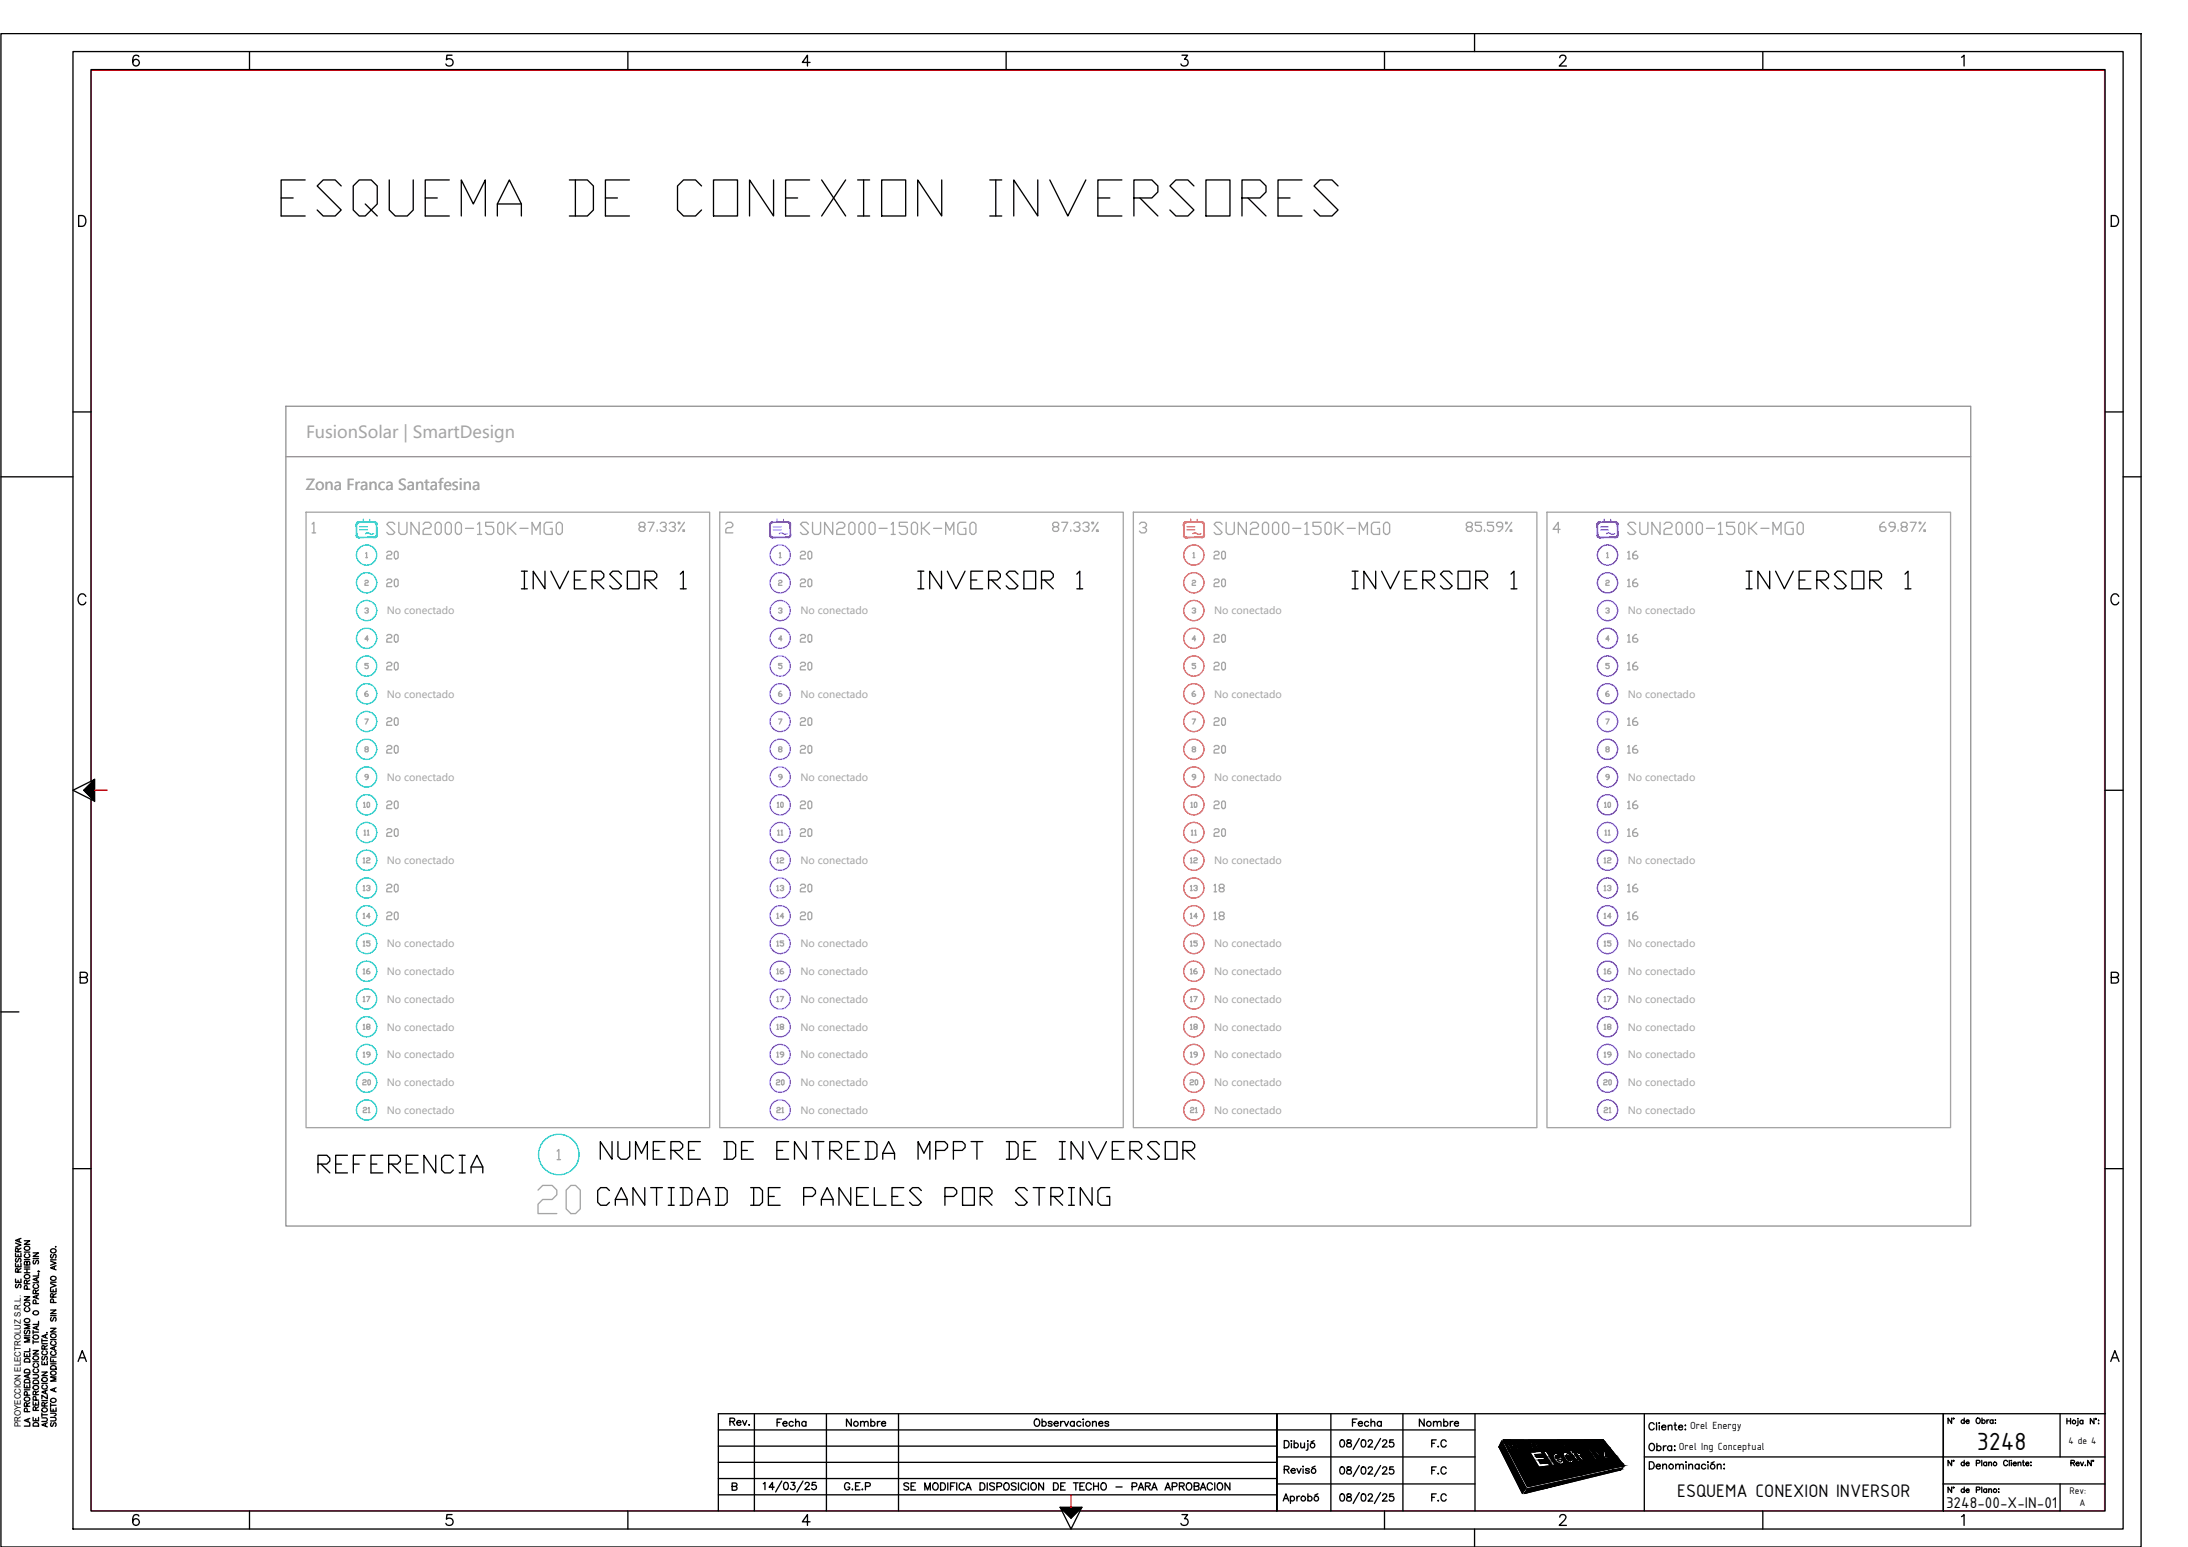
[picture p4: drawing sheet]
<svg xmlns="http://www.w3.org/2000/svg" width="420mm" height="297mm" viewBox="0 0 420 297" stroke-linecap="round" stroke-linejoin="round" font-family="sans-serif">
<defs><g id="words">
<text font-size="11.5" x="53.3" y="42.7">ESQUEMA DE CONEXION INVERSORES</text>
<text font-size="9.3" fill="#a5a5a5" x="102.3" y="234.2">20</text>
<g font-size="7.1">
<text x="99.1" y="114.3">INVERSOR 1</text>
<text x="175.3" y="114.3">INVERSOR 1</text>
<text x="258.9" y="114.3">INVERSOR 1</text>
<text x="334.4" y="114.3">INVERSOR 1</text>
<text x="60.3" y="226.5">REFERENCIA</text>
</g>
<g font-size="6.6">
<text x="114.3" y="223.7">NUMERE DE ENTREDA MPPT DE INVERSOR</text>
<text x="113.9" y="232.5">CANTIDAD DE PANELES POR STRING</text>
</g>
<g font-size="5.3" fill="#a5a5a5">
<text x="73.4" y="103.7">SUN2000-150K-MG0</text>
<text x="152.8" y="103.7">SUN2000-150K-MG0</text>
<text x="232.1" y="103.7">SUN2000-150K-MG0</text>
<text x="311.9" y="103.7">SUN2000-150K-MG0</text>
</g>
<text font-size="5.1" x="379.6" y="278.4">3248</text>
<g font-size="4.9" fill="#a5a5a5">
<text x="121.7" y="103.4">87.33%</text>
<text x="201.1" y="103.4">87.33%</text>
<text x="280.8" y="103.4">85.59%</text>
<text x="360.2" y="103.4">69.87%</text>
<text x="73.4" y="156.6">20</text>
<text x="152.8" y="156.6">20</text>
<text x="232.1" y="156.6">20</text>
<text x="315.7" y="156.6" transform="rotate(-90 315.7 156.6)">16</text>
</g>
<g font-size="4.4" fill="#a5a5a5">
<text x="73.4" y="108.7">20</text>
<text x="73.4" y="113.9">20</text>
<text x="152.8" y="108.7">20</text>
<text x="152.8" y="113.9">20</text>
<text x="232.1" y="108.7">20</text>
<text x="232.1" y="113.9">20</text>
<text x="311.9" y="108.7">16</text>
<text x="311.9" y="113.9">16</text>
<text x="73.4" y="124.5">20</text>
<text x="152.8" y="124.5">20</text>
<text x="232.1" y="124.5">20</text>
<text x="311.9" y="124.5">16</text>
<text x="73.4" y="129.8">20</text>
<text x="152.8" y="129.8">20</text>
<text x="232.1" y="129.8">20</text>
<text x="311.9" y="129.8">16</text>
<text x="73.4" y="140.4">20</text>
<text x="152.8" y="140.4">20</text>
<text x="232.1" y="140.4">20</text>
<text x="311.9" y="140.4">16</text>
<text x="73.4" y="145.7">20</text>
<text x="152.8" y="145.7">20</text>
<text x="232.1" y="145.7">20</text>
<text x="311.9" y="145.7">16</text>
<text x="73.4" y="161.9">20</text>
<text x="152.8" y="161.9">20</text>
<text x="232.1" y="161.9">20</text>
<text x="311.9" y="161.9">16</text>
<text x="73.4" y="172.5">20</text>
<text x="152.8" y="172.5">20</text>
<text x="232.1" y="172.5">18</text>
<text x="311.9" y="172.5">16</text>
<text x="73.4" y="177.8">20</text>
<text x="152.8" y="177.8">20</text>
<text x="232.1" y="177.8">18</text>
<text x="311.9" y="177.8">16</text>
</g>
<g font-size="4.4">
<text x="161.6" y="275.2">Nombre</text>
<text x="274.1" y="279">F.C</text>
<text x="274.1" y="284.3">F.C</text>
<text x="274.1" y="289.6">F.C</text>
</g>
<g font-size="4" fill="#a5a5a5">
<text x="68.8" y="156.3">10</text>
<text x="148.5" y="156.3">10</text>
<text x="148.5" y="161.6">11</text>
<text x="227.9" y="156.3">10</text>
<text x="231.1" y="161.6" transform="rotate(-90 231.1 161.6)">11</text>
<text x="307.3" y="156.3">10</text>
<text x="307.3" y="161.6">11</text>
<text x="68.8" y="166.9">12</text>
<text x="148.2" y="166.9">12</text>
<text x="231.1" y="166.9" transform="rotate(-90 231.1 166.9)">12</text>
<text x="307.3" y="166.9">12</text>
<text x="68.8" y="172.2">13</text>
<text x="148.2" y="172.2">13</text>
<text x="227.9" y="172.2">13</text>
<text x="307.3" y="172.2">13</text>
<text x="68.8" y="188.4">16</text>
<text x="148.2" y="188.4">16</text>
<text x="227.9" y="188.4">16</text>
<text x="307.3" y="188.4">16</text>
<text x="68.8" y="193.7">17</text>
<text x="148.2" y="193.7">17</text>
<text x="231.1" y="193.7" transform="rotate(-90 231.1 193.7)">17</text>
<text x="307.3" y="193.7">17</text>
<text x="68.8" y="199">18</text>
<text x="148.2" y="199">18</text>
<text x="231.1" y="199" transform="rotate(-90 231.1 199)">18</text>
<text x="307.3" y="199">18</text>
<text x="68.8" y="204.3">19</text>
<text x="68.8" y="209.5">20</text>
<text x="148.2" y="204.3">19</text>
<text x="148.2" y="209.5">20</text>
<text x="227.5" y="209.5">20</text>
<text x="227.9" y="204.3">19</text>
<text x="306.9" y="209.5">20</text>
<text x="307.3" y="204.3">19</text>
<text x="68.8" y="214.8">21</text>
<text x="148.2" y="214.8">21</text>
<text x="231.1" y="214.8" transform="rotate(-90 231.1 214.8)">21</text>
<text x="307.3" y="214.8">21</text>
</g>
<text font-size="3.8" x="322.1" y="287.4">ESQUEMA CONEXION INVERSOR</text>
<g font-size="3.5" fill="#a5a5a5">
<text x="72" y="161.6" transform="rotate(-90 72 161.6)">11</text>
<text x="68.8" y="177.4">14</text>
<text x="148.2" y="177.4">14</text>
<text x="227.9" y="177.4">14</text>
<text x="307.3" y="177.4">14</text>
<text x="68.8" y="182.7">15</text>
<text x="148.2" y="182.7">15</text>
<text x="227.9" y="182.7">15</text>
<text x="307.3" y="182.7">15</text>
</g>
<text font-size="3.2" fill="#a5a5a5" x="58.8" y="84.1">FusionSolar | SmartDesign</text>
<text font-size="3.2" x="373.7" y="289.6">3248-00-X-IN-01</text>
<text font-size="2.9" fill="#a5a5a5" x="58.7" y="94.2">Zona Franca Santafesina</text>
<g font-size="2.1">
<text x="324.5" y="274.4">Orel Energy</text>
<text x="322.4" y="278.4">Orel Ing Conceptual</text>
</g>
<g font-size="2">
<text x="397.2" y="277.2">4 de 4</text>
<text x="397.4" y="286.9">Rev:</text>
<text x="399.3" y="289.1">A</text>
</g>
<g font-size="1.9" fill="#a5a5a5">
<text x="74.3" y="118">No conectado</text>
<text x="153.7" y="118">No conectado</text>
<text x="233.1" y="118">No conectado</text>
<text x="312.6" y="118">No conectado</text>
<text x="74.3" y="133.9">No conectado</text>
<text x="153.7" y="133.9">No conectado</text>
<text x="233.1" y="133.9">No conectado</text>
<text x="312.6" y="133.9">No conectado</text>
<text x="74.3" y="149.9">No conectado</text>
<text x="153.7" y="149.9">No conectado</text>
<text x="233.1" y="149.9">No conectado</text>
<text x="312.6" y="149.9">No conectado</text>
<text x="74.3" y="165.9">No conectado</text>
<text x="153.7" y="165.9">No conectado</text>
<text x="233.1" y="165.9">No conectado</text>
<text x="312.6" y="165.9">No conectado</text>
<text x="74.3" y="181.9">No conectado</text>
<text x="153.7" y="181.9">No conectado</text>
<text x="233.1" y="181.9">No conectado</text>
<text x="312.6" y="181.9">No conectado</text>
<text x="74.3" y="187.2">No conectado</text>
<text x="153.7" y="187.2">No conectado</text>
<text x="233.1" y="187.2">No conectado</text>
<text x="312.6" y="187.2">No conectado</text>
<text x="74.3" y="192.5">No conectado</text>
<text x="74.3" y="197.9">No conectado</text>
<text x="153.7" y="192.5">No conectado</text>
<text x="153.7" y="197.9">No conectado</text>
<text x="233.1" y="192.5">No conectado</text>
<text x="233.1" y="197.9">No conectado</text>
<text x="312.6" y="192.5">No conectado</text>
<text x="312.6" y="197.9">No conectado</text>
<text x="74.3" y="203.2">No conectado</text>
<text x="153.7" y="203.2">No conectado</text>
<text x="233.1" y="203.2">No conectado</text>
<text x="312.6" y="203.2">No conectado</text>
<text x="74.3" y="208.5">No conectado</text>
<text x="153.7" y="208.5">No conectado</text>
<text x="233.1" y="208.5">No conectado</text>
<text x="312.6" y="208.5">No conectado</text>
<text x="74.3" y="213.9">No conectado</text>
<text x="153.7" y="213.9">No conectado</text>
<text x="233.1" y="213.9">No conectado</text>
<text x="312.6" y="213.9">No conectado</text>
</g>
<text font-size="1.7" x="4" y="274" transform="rotate(-90 4 274)">PROYECCION ELECTROLUZ S.R.L.</text>
</g></defs>
<!-- layer: legend -->
<path d="M54.9 78h323.5v157.4h-323.5zM54.9 87.7h323.5" fill="none" stroke="#939393" stroke-width=".25"/>
<g fill="none" stroke="#a5a5a5" stroke-width=".25">
<path d="M58.8 98.3h77.5v118.2h-77.5zM138.2 98.3h77.5v118.2h-77.5zM217.6 98.3h77.5v118.2h-77.5zM297.1 98.3h77.5v118.2h-77.5zM59.9 100.6l.4-.3v2M59.9 102.3h.7M70.1 111.6l.1-.2h.4l.1 .2-.1 .3h-.4l-.1 .2v.3h.6M70.1 116.9l.1-.1h.4l.1 .3-.3 .1M70.2 106.3l.2-.2v1M70.2 107.1h.4M70.6 117.2l.1 .2-.1 .3h-.4l-.1-.1M139.4 100.6l.3-.3h.7l.3 .3v.4l-.3 .3h-.7l-.3 .3v.7h1.3"/>
<path d="M149.5 111.6l.2-.2h.3l.2 .2-.2 .3h-.3l-.2 .2v.3h.7M149.5 116.9l.2-.1h.3l.2 .1v.2l-.4 .1M149.7 106.3l.1-.2v1M149.7 107.1h.3M150 117.2l.2 .2-.2 .3h-.3l-.2-.1M218.8 100.6l.3-.3h.7l.4 .3v.4l-.4 .3h-.3M219.8 101.3l.4 .3v.4l-.4 .3h-.7l-.3-.3M228.9 111.6l.2-.2h.3l.2 .2-.2 .3h-.3l-.2 .2v.3h.7M228.9 116.9l.2-.1h.3l.2 .1-.2 .3h-.1M229.1 106.3l.2-.2v1M229.1 107.1h.3M229.4 117.2l.2 .2-.2 .3h-.3l-.2-.1"/>
<path d="M299.6 101.6h-1.4l1-1.3v2M308.4 111.6l.1-.2h.4l.1 .2-.1 .3h-.4l-.1 .2v.3h.6M308.4 116.9l.1-.1h.4l.1 .3-.3 .1M308.5 106.3l.2-.2v1M308.5 107.1h.4M308.9 117.2l.1 .2-.1 .3h-.4l-.1-.1M70.1 138.1h.6l-.5 .9M70.6 132.7l-.5 .4v.4l.1 .2h.4l.1-.2-.1-.3h-.5M70.7 122.7h-.6l.5-.6v.9M70.7 127.4h-.6v.3h.5l.1 .2v.3l-.1 .2h-.4l-.1-.2M149.5 138.1h.7l-.5 .9M150 132.7l-.5 .4v.4l.2 .2h.3l.2-.2-.2-.3h-.5"/>
<path d="M150.2 122.7h-.7l.5-.6v.9M150.2 127.4h-.7v.3h.5l.2 .2v.3l-.2 .2h-.3l-.2-.2M228.9 138.1h.7l-.5 .9M229.4 132.7l-.5 .4v.4l.2 .2h.3l.2-.3-.2-.2h-.5M229.6 122.7h-.7l.5-.6v.9M229.6 127.4h-.7v.3h.5l.2 .2v.3l-.2 .2h-.3l-.2-.2M308.4 138.1h.6l-.5 .9M308.9 132.7l-.5 .4v.4l.1 .2h.4l.1-.2-.1-.3h-.5M309 122.7h-.6l.5-.6v.9M309 127.4h-.6v.3h.5l.1 .2v.3l-.1 .2h-.4l-.1-.2M70.2 143.9l-.1-.2 .1-.3h.4l.1 .1-.1 .4h-.4l-.1 .1 .1 .4h.4l.1-.2-.1-.3M70.7 149.2h-.5l-.1-.2 .1-.3h.4l.1 .2v.5l-.5 .3"/>
<path d="M149.7 143.9l-.2-.2 .2-.3h.3l.2 .1-.2 .4h-.3l-.2 .1 .2 .4h.3l.2-.2-.2-.3M150.2 149.2h-.5l-.2-.2 .2-.3h.3l.2 .2v.5l-.5 .3M229.1 143.9l-.2-.4 .2-.1h.3l.2 .3-.7 .3 .2 .4h.3l.2-.2-.2-.3M229.6 149.2h-.5l-.2-.2 .2-.3h.3l.2 .2v.5l-.5 .3M308.5 143.9l-.1-.4 .1-.1h.4l.1 .3-.6 .3 .1 .4h.4l.1-.2-.1-.3M309 149.2h-.5l-.1-.3 .1-.2h.4l.1 .2v.5l-.5 .3M107 221l.3-.3v2M107 222.7h.6"/>
</g>
<g fill="#0fc6c2" stroke="#0fc6c2" stroke-width=".19">
<path d="M68.9 100.3l3-.1zM68.9 100.2h3z"/>
<path d="M68.8 100.3h.1zM68.8 100.3h.1zM68.7 100.3h.1zM68.7 100.3h.1zM68.6 100.4h.1zM68.6 100.4h.1zM68.6 100.4l-.1 .1zM68.5 100.5h.1zM68.5 100.5l-.1 .1zM68.4 100.6l.2-.1zM68.4 100.6l.1 .1-.1 .1zM68.5 100.7l-.1 .1z"/>
<path d="M68.4 100.8l.1 1.9zM68.4 100.8l.1 1.9z"/>
<path d="M68.4 102.7v.1zM68.5 102.7l-.1 .1zM68.4 102.8h.1v.2zM68.5 102.8v.2zM68.5 103l.1-.1v.2zM68.6 102.9v.2zM68.6 103.1l.1 .1zM68.6 103l.1 .2zM68.7 103.1l.1 .1zM68.7 103.1l.1 .1zM68.8 103.1l.1 .1zM68.8 103.1l.1 .1z"/>
<path d="M68.9 103.1h3zM68.9 103.2l3-.1z"/>
</g>
<path d="M71 99.7v.6M69 101.2h1.6M69 101.7h1.6" fill="none" stroke="#0fc6c2" stroke-width=".19"/>
<g fill="none" stroke="#0fc6c2" stroke-width=".25">
<path d="M69.8 99.7v.6M70.2 102.5a1.02 1.02 0 0 1 1.2 .1l.4-.1"/>
<circle cx="70.4" cy="117.2" r="1.94"/>
<circle cx="70.4" cy="106.6" r="1.94"/>
<circle cx="70.4" cy="111.9" r="1.94"/>
<circle cx="70.4" cy="133.2" r="1.94"/>
<circle cx="70.4" cy="138.5" r="1.94"/>
<circle cx="70.4" cy="127.9" r="1.94"/>
<circle cx="70.4" cy="122.6" r="1.94"/>
<circle cx="70.4" cy="143.9" r="1.94"/>
<circle cx="70.4" cy="149.2" r="1.94"/>
<circle cx="107.3" cy="221.7" r="3.9"/>
</g>
<g fill="#b62bf7" stroke="#b62bf7" stroke-width=".19">
<path d="M148.4 100.3l2.9-.1zM148.4 100.2h2.9z"/>
<path d="M148.2 100.3h.2zM148.2 100.3h.2zM148.1 100.3h.2zM148.1 100.3h.2zM148 100.4h.2zM148 100.4h.2zM148 100.4l.1 .1h-.2zM147.9 100.5h.2zM147.9 100.5v.1zM147.9 100.6l.1-.1zM147.9 100.6l.1 .1-.2 .1zM148 100.7l-.2 .1z"/>
<path d="M147.8 100.8l.1 1.9v-1.9zM147.8 100.8l.1 1.9h-.1z"/>
<path d="M147.8 102.7h.1v.1zM147.9 102.7v.1zM147.9 102.8h.1l-.1 .2zM148 102.8l-.1 .2zM147.9 103l.1-.1v.2zM148 102.9v.2zM148 103.1l.1 .1zM148.1 103v.2zM148.2 103.1v.1zM148.2 103.1v.1zM148.3 103.1l.1 .1zM148.3 103.1l.1 .1z"/>
<path d="M148.4 103.1h2.9zM148.4 103.2l2.9-.1z"/>
</g>
<path d="M150.5 99.7v.6M148.5 101.2h1.5M148.5 101.7h1.5" fill="none" stroke="#b62bf7" stroke-width=".19"/>
<g fill="none" stroke="#b62bf7" stroke-width=".25">
<path d="M149.2 99.7v.6M149.6 102.5a1.16 1.16 0 0 1 1.2 .1l.4-.1"/>
<circle cx="149.8" cy="106.6" r="1.94"/>
<circle cx="149.8" cy="117.2" r="1.94"/>
<circle cx="149.8" cy="111.9" r="1.94"/>
<circle cx="149.8" cy="122.6" r="1.94"/>
<circle cx="149.8" cy="127.9" r="1.94"/>
<circle cx="149.8" cy="138.5" r="1.94"/>
<circle cx="149.8" cy="133.2" r="1.94"/>
<circle cx="149.8" cy="143.9" r="1.94"/>
<circle cx="149.8" cy="149.2" r="1.94"/>
</g>
<g fill="#ec6f1a" stroke="#ec6f1a" stroke-width=".19">
<path d="M227.8 100.3l2.9-.1zM227.8 100.2h2.9z"/>
<path d="M227.7 100.3h.1zM227.7 100.3h.1zM227.5 100.3h.2zM227.5 100.3h.2zM227.4 100.4h.2zM227.4 100.4h.2zM227.4 100.4v.1zM227.4 100.5h.1zM227.4 100.5l-.1 .1zM227.3 100.6l.1-.1zM227.3 100.6v.2zM227.4 100.7l-.1 .1z"/>
<path d="M227.3 100.8l.1 1.9zM227.3 100.8l.1 1.9z"/>
<path d="M227.3 102.7v.1zM227.4 102.7l-.1 .1zM227.3 102.8l.1 .2zM227.4 102.8v.2zM227.4 103v.1zM227.4 102.9v.2zM227.4 103.1l.1 .1zM227.5 103v.2zM227.6 103.1l.1 .1zM227.6 103.1l.1 .1zM227.7 103.1l.1 .1zM227.7 103.1l.1 .1z"/>
<path d="M227.8 103.1h2.9zM227.8 103.2l2.9-.1z"/>
</g>
<path d="M229.9 99.7v.6M227.9 101.2h1.6M227.9 101.7h1.6" fill="none" stroke="#ec6f1a" stroke-width=".19"/>
<g fill="none" stroke="#ec6f1a" stroke-width=".25">
<path d="M228.6 99.7v.6M229.1 102.5a1.02 1.02 0 0 1 1.1 .1l.4-.1"/>
<circle cx="229.3" cy="106.6" r="1.94"/>
<circle cx="229.3" cy="117.2" r="1.94"/>
<circle cx="229.3" cy="111.9" r="1.94"/>
<circle cx="229.3" cy="127.9" r="1.94"/>
<circle cx="229.3" cy="122.6" r="1.94"/>
<circle cx="229.3" cy="138.5" r="1.94"/>
<circle cx="229.3" cy="133.2" r="1.94"/>
<circle cx="229.3" cy="143.9" r="1.94"/>
<circle cx="229.3" cy="149.2" r="1.94"/>
</g>
<g fill="#5531eb" stroke="#5531eb" stroke-width=".19">
<path d="M307.2 100.3l2.9-.1zM307.2 100.2h2.9z"/>
<path d="M307.1 100.3h.1zM307.1 100.3h.1zM307 100.3h.1zM307 100.3h.1zM306.9 100.4h.1zM306.9 100.4h.1zM306.9 100.4l-.1 .1zM306.8 100.5h.1zM306.8 100.5l-.1 .1zM306.7 100.6l.2-.1zM306.7 100.6l.1 .1-.1 .1zM306.8 100.7l-.1 .1z"/>
<path d="M306.7 100.8l.1 1.9zM306.7 100.8l.1 1.9z"/>
<path d="M306.7 102.7v.1zM306.8 102.7l-.1 .1zM306.7 102.8h.1v.2zM306.8 102.8v.2zM306.8 103l.1-.1v.2zM306.9 102.9v.2zM306.9 103.1l.1 .1zM306.9 103l.1 .2zM307 103.1l.1 .1zM307 103.1l.1 .1zM307.1 103.1l.1 .1zM307.1 103.1l.1 .1z"/>
<path d="M307.2 103.1h2.9zM307.2 103.2l2.9-.1z"/>
</g>
<path d="M309.3 99.7v.6M307.3 101.2h1.6M307.3 101.7h1.6" fill="none" stroke="#5531eb" stroke-width=".19"/>
<g fill="none" stroke="#5531eb" stroke-width=".25">
<path d="M308.1 99.7v.6M308.5 102.5a1 1 0 0 1 1.2 .1l.3-.1"/>
<circle cx="308.7" cy="111.9" r="1.94"/>
<circle cx="308.7" cy="117.2" r="1.94"/>
<circle cx="308.7" cy="106.6" r="1.94"/>
<circle cx="308.7" cy="127.9" r="1.94"/>
<circle cx="308.7" cy="122.6" r="1.94"/>
<circle cx="308.7" cy="133.2" r="1.94"/>
<circle cx="308.7" cy="138.5" r="1.94"/>
<circle cx="308.7" cy="143.9" r="1.94"/>
<circle cx="308.7" cy="149.2" r="1.94"/>
</g>
<!-- layer: COTA PASILLOS -->
<path d="M17.5 13.5h386.6v276.6h-386.6z" fill="none" stroke="#f00" stroke-width=".19"/>
<!-- layer: AUDIT_E_250328083542-3 -->
<g fill="none" stroke="#000" stroke-width=".25">
<path d="M.2 6.5h411v290.5h-411zM14 9.9h393.7v283.7h-393.7zM26.7 10.9a.59 .59 0 0 0-.6-.3 .59 .59 0 0 0-.5 .4 1.2 1.2 0 0 0 .5 1.7 .65 .65 0 0 0 .7-.6 .65 .65 0 0 0-.6-.7 .65 .65 0 0 0-.7 .6M47.9 9.9v3.5M86.8 10.6h-1l-.1 .9a.73 .73 0 0 1 1.1 0 .73 .73 0 0 1-.1 1.1 .73 .73 0 0 1-1.1-.3M120.6 9.9v3.5M155.6 12h-1.5l1-1.4v2.1M193.2 9.9v3.5M227 10.6h1l-.5 .8a.7 .7 0 0 1 .6 .9 .7 .7 0 0 1-1.1 .3l-.2-.3M265.9 9.9v3.5M283.2 6.5v3.4M299.5 11.1l.1-.3a.67 .67 0 0 1 .9-.1 .46 .46 0 0 1 .1 .7l-1.2 1.3h1.4"/>
<path d="M338.5 9.9v3.5M376.7 11l.5-.4v2.1M15.1 41.4h.7a1.11 1.11 0 0 1 .7 1 1.11 1.11 0 0 1-.7 1.1h-.7zM405.4 41.4h.7a1.1 1.1 0 0 1 .7 1 1.1 1.1 0 0 1-.7 1.1h-.7zM14 79.1h3.5M404.2 79.1h3.5M.2 91.6h13.8M407.7 91.6h3.5M16.5 114.5a.76 .76 0 0 0-.9-.5 .76 .76 0 0 0-.6 .8 .91 .91 0 0 0 .2 1 .91 .91 0 0 0 1 .2l.3-.4M406.9 114.5a.76 .76 0 0 0-.9-.5 .76 .76 0 0 0-.6 .8 .91 .91 0 0 0 .2 1 .91 .91 0 0 0 1 .2l.3-.4M17.5 153.5v136.6h186.4M17.5 150v-136.6h386.7v276.7h-196.8"/>
<path d="M18.2 149.7v4.1l-4.2-2.1 4.2-2-2.1 2 2.1 2.1M404.2 151.7h3.5M.2 194.3h3.4M15.4 187.7l1.2-.1a.48 .48 0 0 0 0-.8l-1.2-.1v2.1h.9a.55 .55 0 0 0 .5-.6 .55 .55 0 0 0-.5-.5M405.4 187.7l1.2-.1a.48 .48 0 0 0 0-.8l-1.2-.1v2.1h.9a.55 .55 0 0 0 .5-.6 .55 .55 0 0 0-.5-.5M3 238.7l1 .4-1 .4M3.7 237.9v.5M4 237.8l-1 .4 1 .4M4 239.7l-.5 .3M4.7 238.2h1l-1 .7h1M4.7 239.5a.49 .49 0 0 1 .7-.2 .49 .49 0 0 1 .2 .7 .5 .5 0 0 1-.6 0 .5 .5 0 0 1-.3-.5zM9.8 240a.49 .49 0 0 1 .6-.2 .49 .49 0 0 1 .2 .7 .51 .51 0 0 1-.6 0 .51 .51 0 0 1-.2-.5z"/>
<path d="M10.7 239.4h.1zM14 224.4h3.5M404.2 224.4h3.5M3 245.6v.6h1v-.6M3 242.6v.6h1v-.6M3 240.7v.6h1v-.6M3.1 246.6l-.1 .2v.4h.3l.3-.5 .3-.1 .1 .2-.1 .5M3.1 241.6l-.1 .3v.3l.3 .1 .3-.6 .3-.1 .1 .3-.1 .4M3.5 244.3l-.1-.6-.2-.1-.2 .2v.5h1M3.5 240.4l-.1-.6-.2-.1-.2 .2v.5h1M3.5 240.9v.4M3.5 242.8v.4"/>
<path d="M3.5 245.8v.4M4 243.6l-.5 .3M4.7 259.8v.7h1v-.7M4.7 249h1l-1 .7h1M4.7 256.5h1M4.7 244.4h1M4.7 243.7h1M4.7 243.3h1M4.7 241.8h1M4.7 240.4h1M4.7 253.4a.49 .49 0 0 1 .7-.2 .49 .49 0 0 1 .2 .7 .5 .5 0 0 1-.6 0 .5 .5 0 0 1-.3-.5zM4.7 244.9a.49 .49 0 0 1 .7-.2 .49 .49 0 0 1 .2 .7 .51 .51 0 0 1-.6 .1 .51 .51 0 0 1-.3-.6z"/>
<path d="M4.8 255.4l-.1 .3 .1 .4 .3-.1 .2-.5h.4v.4l-.1 .2M4.8 250.1a.51 .51 0 0 1 .6-.1 .51 .51 0 0 1 .3 .6 .49 .49 0 0 1-.7 .2 .49 .49 0 0 1-.2-.7zM4.9 251.1a.38 .38 0 0 0-.2 .4 .38 .38 0 0 0 .4 .3 .43 .43 0 0 0 .5-.1 .43 .43 0 0 0 0-.6h-.1M4.9 240.8a.38 .38 0 0 0-.2 .4 .38 .38 0 0 0 .4 .3 .43 .43 0 0 0 .5-.1 .43 .43 0 0 0 0-.6h-.1M5.2 246.5l-.1-.6h-.3l-.1 .6h1M5.2 242.4l.2-.2h.2l.1 .2v.5h-1l.1-.7 .3 .1 .1 .6M5.2 243.7v.7M5.2 247.5v-.6h-.4l-.1 .6h1M5.7 258.9v.6h-1M5.7 256.9h-1l1 .4-1 .4h1M5.7 254.3h-1l1 .4-1 .4h1M5.7 245.8l-.5 .4"/>
<path d="M6.4 259.3h1l-1 .7h1M6.4 240.6h1l-1 .7h1M6.4 257.7h1M6.4 255.4v.7M6.4 257.3v.7M6.4 255.8h1M6.4 246.3h1M6.4 241.7h1M6.4 256.5a.49 .49 0 0 1 .7-.2 .49 .49 0 0 1 .1 .7 .5 .5 0 0 1-.6 .1 .5 .5 0 0 1-.2-.6zM6.4 251.9a.49 .49 0 0 1 .7-.2 .49 .49 0 0 1 .1 .7 .5 .5 0 0 1-.6 .1 .5 .5 0 0 1-.2-.6zM6.5 242l-.1 .2 .1 .5 .2-.1 .4-.6h.1l.2 .2-.2 .5M6.6 246.6a.38 .38 0 0 0-.2 .5 .38 .38 0 0 0 .4 .3h.2a.38 .38 0 0 0 .4-.3 .38 .38 0 0 0-.2-.5"/>
<path d="M6.9 248.4l-.1-.6-.3-.1-.1 .7h1M6.9 250.3v-.6h-.4l-.1 .6h1M7 245.4v.5M7 248.8v.5M7 254.7v.5M7.3 244.1l.3 .1M7.4 254.6l-1 .3 1 .4M7.4 253.7v.6h-1M7.4 248.6l-1 .4 1 .4M7.4 245.3l-1 .4 1 .3M7.4 244.4v.6h-1M7.4 247.7l-.5 .3"/>
<path d="M8 257.1v.7M8 258h1.1M8 257.4h1.1M8.3 259.4a.38 .38 0 0 0-.3 .4 .38 .38 0 0 0 .4 .3h.3a.38 .38 0 0 0 .4-.3 .38 .38 0 0 0-.3-.4M8.5 259v-.5l-.3-.1-.2 .2v.4h1.1M8.7 256.3v.5M9 255.9h.1zM9.1 256.2l-1.1 .4 1.1 .4M9.1 258.4l-.6 .3M9.7 255h1.1l-1.1 .7h1.1M9.7 251.5h1.1l-1.1 .7h1.1M9.7 247.4v.6h1.1v-.6"/>
<path d="M9.7 246.5l1.1 .3-1.1 .4M9.7 242.1l1.1 .4-1.1 .4M9.7 257.2h1.1M9.7 252.6h1.1M9.7 246.2h1.1M9.7 241.9h1.1M9.8 256.3a.49 .49 0 0 1 .6-.2 .49 .49 0 0 1 .2 .7 .51 .51 0 0 1-.6 0 .51 .51 0 0 1-.2-.5zM9.9 253l-.2 .2 .2 .5 .2-.1 .4-.6 .3 .2-.2 .5M9.9 245.2a.51 .51 0 0 1 .6-.1 .51 .51 0 0 1 .2 .6 .49 .49 0 0 1-.7 .1 .49 .49 0 0 1-.1-.6zM9.9 240.9l-.2 .2 .2 .5 .2-.1 .4-.6 .3 .2-.2 .5M10 259.5a.39 .39 0 0 0-.3 .4 .39 .39 0 0 0 .4 .3 .43 .43 0 0 0 .6-.1 .43 .43 0 0 0-.1-.6h-.1M10 257.6a.38 .38 0 0 0-.3 .4 .38 .38 0 0 0 .4 .3h.3a.38 .38 0 0 0 .4-.3 .38 .38 0 0 0-.3-.4"/>
<path d="M10.2 249.1v-.6l-.4-.1-.1 .7h1.1M10.2 247.6v.4M10.3 250.1l-.1-.6h-.4l-.1 .6h1.1M10.4 243.2v.5M10.4 258.7v.5M10.8 258.5l-1.1 .4 1.1 .4M10.8 243l-1.1 .4 1.1 .4M10.8 248.4l-.6 .3M4.7 265.8v.7h1v-.7M4.7 266.9h1M4.7 265a.58 .58 0 0 1 1 .2v.3h-1zM4.7 263.1a.58 .58 0 0 1 1 .1v.4h-1z"/>
<path d="M4.7 261a.58 .58 0 0 1 1 .2v.3h-1zM4.8 268.3a.51 .51 0 0 1 .6 0 .51 .51 0 0 1 .3 .5 .49 .49 0 0 1-.7 .2 .49 .49 0 0 1-.2-.7zM5.2 270l-.1-.6h-.3l-.1 .6h1M5.2 260.1v.4M5.2 266.1v.4M5.2 271.1v-.6l-.4-.1-.1 .7h1M5.2 267.9v-.6h-.4l-.1 .6h1M5.4 264v.5M5.4 272.5v.5M5.7 273.2v.6h-1M5.7 272.3l-1 .4 1 .4M5.7 263.8l-1 .4 1 .4"/>
<path d="M5.7 269.3l-.5 .4M6.4 272.1v.7h1v-.7M6.4 269.1v.7h1v-.7M6.4 263.9l.8 .1 .2 .2-.2 .4h-.8M6.4 261.5h1M6.4 273.3a.57 .57 0 0 1 1 .2v.3h-1zM6.5 266.1a.51 .51 0 0 1 .6-.1 .51 .51 0 0 1 .2 .6 .49 .49 0 0 1-.6 .2 .49 .49 0 0 1-.2-.7zM6.5 265.1h.7l.2 .6h-1zM6.5 260.4a.51 .51 0 0 1 .6 0 .51 .51 0 0 1 .2 .5 .49 .49 0 0 1-.6 .2 .49 .49 0 0 1-.2-.7zM6.6 262.9a.38 .38 0 0 0-.2 .4 .38 .38 0 0 0 .4 .3h.2a.38 .38 0 0 0 .4-.3 .38 .38 0 0 0-.2-.4M6.6 261.8a.38 .38 0 0 0-.2 .5 .38 .38 0 0 0 .4 .3h.2a.38 .38 0 0 0 .4-.3 .38 .38 0 0 0-.2-.5M6.9 270.8l-.1-.6h-.3l-.1 .6h1"/>
<path d="M6.9 267.8l-.1-.6h-.3l-.1 .6h1M6.9 269.4v.4M6.9 272.4v.4M6.9 268.8v-.6h-.4l-.1 .6h1M7.4 270.1l-.5 .4M7.4 267.1l-.5 .3M8 272.2h.8l.3 .3-.2 .4h-.9M8 263.4h1.1l-1.1 .7h1.1M8 261.4v.6h1.1v-.6M8 271.6h1.1M8 271.3v.7M8 268.9h1.1"/>
<path d="M8 265.6h1.1M8.1 270.5a.49 .49 0 0 1 .7-.2 .49 .49 0 0 1 .1 .7 .51 .51 0 0 1-.6 .1 .51 .51 0 0 1-.2-.6zM8.1 264.7a.49 .49 0 0 1 .7-.2 .49 .49 0 0 1 .1 .7 .51 .51 0 0 1-.6 0 .51 .51 0 0 1-.2-.5zM8.2 260.4l-.2 .3 .2 .4 .2-.1 .3-.5 .2-.1 .2 .3-.2 .4M8.3 266a.38 .38 0 0 0-.3 .4 .38 .38 0 0 0 .4 .3h.3a.38 .38 0 0 0 .4-.3 .38 .38 0 0 0-.3-.4M8.5 270v-.6l-.3-.1-.2 .2v.5h1.1M8.5 261.6v.4M8.7 267.1v.5M8.7 273.3v.5M9.1 273.2l-1.1 .4 1.1 .4M9.1 267.9v.7l-1.1-.7v.7M9.1 266.9l-1.1 .4 1.1 .4"/>
<path d="M9.1 269.3l-.6 .3M9.7 272.1h.8l.3 .3-.2 .4h-.9M9.7 271.4h1v.4l-.3 .1M9.7 270.3v.7h1.1v-.7M9.7 260.8v.7h1.1M9.7 269.8h1.1M9.7 269.5v.7M9.7 261.9h1.1M9.7 260.6h1.1M9.8 268.7a.49 .49 0 0 1 .6-.2 .49 .49 0 0 1 .2 .7 .51 .51 0 0 1-.6 0 .51 .51 0 0 1-.2-.5zM9.8 263.4a.49 .49 0 0 1 .6-.1 .49 .49 0 0 1 .2 .6 .51 .51 0 0 1-.6 .1 .51 .51 0 0 1-.2-.6zM9.8 262.4a.58 .58 0 0 1 1 .2v.3h-1.1z"/>
<path d="M9.9 273.2l-.2 .2 .2 .5 .2-.1 .4-.6 .3 .2-.2 .5M10.2 261.1v.4M10.2 270.6v.4M10.4 266.6v.5M10.8 266.5l-1.1 .4 1.1 .4M10.8 264.4h-1.1l1.1 .4-1.1 .4h1.1M15 261.4l.8-2.1 .8 2.1M15.3 260.7h1M137.9 274.6h145.3M137.9 277.7h107.3M140.2 273l.8-.1 .1-.2-.1-.3-.8-.1v1.4M140.6 273l.5 .7"/>
<path d="M141.5 273.2h.8a.44 .44 0 0 0-.5-.4 .44 .44 0 0 0-.4 .5 .44 .44 0 0 0 .4 .4l.5-.2M142.6 272.8l.4 .9 .4-.9M143.9 273.5v.2zM144.9 271.4v18.7M149.2 273.1h.5M150.1 272.5h-.9v1.4M150.3 273.3h.8a.44 .44 0 0 0-.5-.3 .44 .44 0 0 0-.3 .4 .44 .44 0 0 0 .4 .5l.4-.3M152.3 273.1a.44 .44 0 0 0-.6 0 .44 .44 0 0 0 0 .6 .44 .44 0 0 0 .6-.1M152.8 273.2l.3-.3 .3 .1 .1 .9M152.8 272.5v1.4M154.8 273.1a.44 .44 0 0 0-.7 0 .44 .44 0 0 0 0 .6 .44 .44 0 0 0 .7-.1M154.8 272.9v1"/>
<path d="M158.7 271.4v18.7M172.5 271.4v18.7M198.7 272.7a.51 .51 0 0 1 .6-.2 .51 .51 0 0 1 .4 .5v.3a.53 .53 0 0 1-.6 .6 .53 .53 0 0 1-.5-.6zM200.1 273.1a.44 .44 0 0 1 .7 0 .44 .44 0 0 1 0 .6 .44 .44 0 0 1-.7-.1M200.1 272.5v1.4M202 273.1l-.2-.2-.5 .2 .7 .3v.4a.47 .47 0 0 1-.7-.2M202.4 273.3h.8a.44 .44 0 0 0-.5-.3 .44 .44 0 0 0-.4 .4 .44 .44 0 0 0 .4 .5l.5-.3M203.7 272.9v1M204.2 272.9a.45 .45 0 0 0-.5 .4M204.4 272.9l.4 1 .4-1M206.3 273.1a.44 .44 0 0 0-.6 0 .44 .44 0 0 0 0 .6 .44 .44 0 0 0 .6-.1M206.3 272.9v1"/>
<path d="M207.6 273.1a.44 .44 0 0 0-.7 0 .44 .44 0 0 0 0 .6 .44 .44 0 0 0 .7-.1M208 272.5v.1zM208 273v.9M209.8 273.2l.3-.3 .4 .1v.9M209.8 272.9v1M211 273.3h.8a.44 .44 0 0 0-.5-.3 .44 .44 0 0 0-.4 .4 .44 .44 0 0 0 .4 .5l.5-.3M212.9 273.1l-.3-.2-.4 .2 .6 .3v.4l-.4 .1-.2-.3M245.2 279.7h38M246.6 276.6h.5a.74 .74 0 0 1 .5 .7 .74 .74 0 0 1-.5 .7h-.5zM248 276.6v.1zM248 277.1v.9M248.5 277.3a.44 .44 0 0 1 .7-.1 .44 .44 0 0 1 0 .7 .44 .44 0 0 1-.7-.1"/>
<path d="M248.5 276.6v1.4M249.8 277.1v.8l.4 .1 .3-.3M250.5 277.1v.9M251.2 276.6v.1zM251.2 277.1v1.1l-.1 .2-.3 .1M252.3 276.6l-.6 .3M255.6 271.4v18.7M257.5 276.5a.45 .45 0 0 1 .6 .2l.1 .4a.6 .6 0 0 1-.5 .7 .87 .87 0 0 1-.2-1.3zM258.7 276.5v.4l.4 .2a.39 .39 0 0 1 .4 .3 .39 .39 0 0 1-.3 .4h-.5l-.1-.2a.7 .7 0 0 1 .8-.7l.1-.2a.54 .54 0 0 0-.8-.2zM259.7 273.1h.5M260.6 272.5h-.9v1.4M260.8 273.3h.8a.44 .44 0 0 0-.5-.3 .44 .44 0 0 0-.4 .4 .44 .44 0 0 0 .5 .5l.4-.3"/>
<path d="M261 276.2l-1.2 2.1M261.6 276.5a.45 .45 0 0 1 .6 .2l.1 .4a.6 .6 0 0 1-.5 .7 .89 .89 0 0 1-.2-1.3zM262.7 276.8l.3-.3h.4l.1 .2-.2 .5-.6 .6h.9M262.8 273.1a.44 .44 0 0 0-.6 0 .44 .44 0 0 0 0 .6 .44 .44 0 0 0 .6-.1M263.3 273.2l.3-.3 .3 .1 .1 .9M263.3 272.5v1.4M265.1 276.2l-1.2 2.1M265.3 273.1a.44 .44 0 0 0-.7 0 .44 .44 0 0 0 0 .6 .44 .44 0 0 0 .7-.1M265.3 272.9v1M265.5 276.8l.3-.3h.2l.3 .2-.2 .5-.6 .6h.9M267.6 276.5h-.7l-.1 .6a.49 .49 0 0 1 .8-.1 .49 .49 0 0 1-.1 .8 .49 .49 0 0 1-.7-.2M269.4 271.4v18.7"/>
<path d="M273.5 272.5v1.4l-.9-1.4v1.4M275.3 273.2l.3-.3 .3 .1 .1 .9M275.3 272.9v1M276 273.2l.3-.3 .3 .1 .1 .9M277.2 273.1a.44 .44 0 0 1 .7 0 .44 .44 0 0 1 0 .6 .44 .44 0 0 1-.7-.1M277.2 272.5v1.4M278.5 272.9v1M279 272.9a.43 .43 0 0 0-.5 .4M279.3 273.3h.8a.44 .44 0 0 0-.5-.3 .44 .44 0 0 0-.4 .4 .44 .44 0 0 0 .4 .5l.5-.3M283.2 271.4v18.7M288.4 276.7l4.6 9-.7 1-4.5-8.9zM288.6 276.5h19.3l4 4.9-18.6 4.1z"/>
<path d="M289.3 277h.7a.46 .46 0 0 1 .5 .3 .46 .46 0 0 1-.1 .5h-.4l.3 .6h-.3zM289.7 277.2h.3l.2 .4h-.3zM290.6 277h.8l.3 .1 .1 .5 .6 .7h-.3l-.4-.5h-.4l.4 .6h-.3zM291.3 277.2l.2 .1M291.3 277.2h-.3l.2 .4h.3v-.2M291.5 277.3v.1M292.2 276.9a1.04 1.04 0 0 1 1.1 1.4 1.04 1.04 0 0 1-1.1-1.4zM292.5 277.2l.4 .3 .2 .6-.5-.3zM293.8 278.8l2.1-.1 .4 .5-1.5 .1 .3 .5 1.3-.1 .3 .6-1.3 .1 .4 .6 1.5-.1 .4 .5-2.2 .3zM294.3 278.2l-.3-.5-.8-.7h.3l.5 .4-.1-.5h.3l.1 .7 .3 .6h-.3M294.4 276.9h.8l.2 .2h-.5l.2 .3h.4l.1 .2h-.4l.2 .4 .5-.1 .1 .3h-.7zM296.3 278.6h.7l1.7 2.7-.6 .1z"/>
<path d="M296.8 277.7h-.2l.1 .2h-.2l-.4-.8 .3 .2 .1-.1-.3-.3h-.4a1.13 1.13 0 0 0 1.1 1.2l-.1-.4M296.9 276.8l.4 .1 .3 .3-.2 .1-.3-.2 .4 .8h.2v-.2h.2v.4a1.12 1.12 0 0 1-1-1.3zM297.7 276.9h.2l.8 1.1h-.3zM298.5 276.8a.97 .97 0 0 1 1 1.2 .97 .97 0 0 1-1-1.2zM298.7 277l.4 .3 .2 .5-.4-.3zM298.8 280l.7-.1-.6-.4-.1 .1v.4M299.4 276.9l.2-.1 .6 .6-.3-.5 .2-.1 .7 1.1h-.2l-.7-.5 .4 .6h-.2zM300.2 279a1.09 1.09 0 0 1 1.6 .6h-.6l-.3-.2a.76 .76 0 0 0 .7 1l-.1-.4 .5-.1 .1 .4-.1 .5a1.54 1.54 0 0 1-1.8-1.8zM303.1 279l-.1-.2h-.4l1.2 1.8 .4-.1-.7-1M303.2 279h.1M303.2 279l.2-.3 .4 .6h-.2l-.1 .2M304.1 278.7a1.37 1.37 0 0 1 1.6 1.6 1.37 1.37 0 0 1-1.6-1.6z"/>
<path d="M304.4 279l.3-.1 .4 .3a.62 .62 0 0 1 .3 .9h-.3l-.5-.3a.63 .63 0 0 1-.2-.8zM304.8 278.1h.3l1.6 2.1-.3 .1zM305.8 278.6h.4l.8 1 .3 .2v-.2l-.8-1.1h.4l1.1 1.5-.3 .1-.2-.2v.1a.49 .49 0 0 1-.8-.2zM307.1 278.5l.9-.1 .3 .4v.8l.5-.1 .3 .4-.9 .1-.3-.4v-.8h-.6zM315.8 279.7h88.4M315.8 271.4v18.7M316.9 277.2a.65 .65 0 0 1 .8 .6 .65 .65 0 0 1-.8 .7l-.2-.5v-.5zM317.6 273.5a.51 .51 0 0 0-.5-.3 .51 .51 0 0 0-.4 .5v.3a.51 .51 0 0 0 .4 .6 .51 .51 0 0 0 .5-.4M318.1 273.2v1.4M318.2 277.8a.44 .44 0 0 1 .6-.1 .44 .44 0 0 1 0 .7 .44 .44 0 0 1-.6-.1M318.2 277.2v1.3M318.6 273.2v.1z"/>
<path d="M318.6 273.7v.9M319.1 274h.8a.44 .44 0 0 0-.5-.3 .44 .44 0 0 0-.4 .4 .44 .44 0 0 0 .4 .5l.5-.2M319.4 277.6v.9M320 277.6a.43 .43 0 0 0-.6 .4M320.3 273.9l.4-.3 .3 .1 .1 .9M320.3 273.6v1M321 277.8a.44 .44 0 0 0-.6-.1 .44 .44 0 0 0 0 .7 .44 .44 0 0 0 .6-.1M321 277.6v.9M321.5 273.6h.4M321.5 277.7h.2zM321.5 278.5h.2zM321.7 273.2v1.1v.2l.3 .1"/>
<path d="M322.3 274h.8a.44 .44 0 0 0-.5-.3 .44 .44 0 0 0-.4 .4 .44 .44 0 0 0 .5 .5l.4-.2M323.6 273.7h.1zM323.6 274.4v.2zM374.8 272.3v1l-.7-1v1M377.2 272.8a.33 .33 0 0 0-.5-.1 .33 .33 0 0 0 0 .5 .33 .33 0 0 0 .5 0M377.2 272.3v1M377.5 272.9h.6a.33 .33 0 0 0-.3-.2 .33 .33 0 0 0-.3 .3 .33 .33 0 0 0 .3 .3l.3-.1M379.6 272.4a.45 .45 0 0 1 .7 .4 .45 .45 0 0 1-.7 .4zM380.6 272.8a.34 .34 0 0 1 .5-.1 .34 .34 0 0 1 0 .5 .34 .34 0 0 1-.5 0M380.6 272.3v1M381.5 272.6v.7M381.9 272.6l-.2 .1-.2 .2"/>
<path d="M382.7 272.8a.33 .33 0 0 0-.5-.1 .33 .33 0 0 0 0 .5 .33 .33 0 0 0 .5 0M382.7 272.6v.7M383.2 272.6v.1zM383.2 273.2v.1zM395.6 271.4v8.3M396.9 272.4v1M396.9 272.8h.7M397.6 272.4v1M399 272.4h.1M399 272.8v.7l-.2 .2M400 272.8a.33 .33 0 0 0-.5 0 .33 .33 0 0 0 0 .5 .33 .33 0 0 0 .5-.1M400 272.7v.7"/>
<path d="M402.1 272.4v1l-.7-1v1M403 272.7h.1M403 273.3h.1M404.3 271.4h-266.4v18.7M405.3 261.4l.8-2.1 .8 2.1M405.6 260.7h1M26.7 291.1a.59 .59 0 0 0-.6-.3 .59 .59 0 0 0-.5 .4 1.2 1.2 0 0 0 .5 1.7 .64 .64 0 0 0 .7-.6 .64 .64 0 0 0-.6-.7 .64 .64 0 0 0-.7 .6M47.9 290.1v3.5M86.8 290.8h-1l-.1 .9a.73 .73 0 0 1 1.1 0 .73 .73 0 0 1-.1 1.1 .73 .73 0 0 1-1.1-.3M120.6 290.1v3.5M137.9 287h107.3M137.9 283.9h107.3"/>
<path d="M137.9 280.8h107.3M155.6 292.2h-1.5l1-1.4v2.1M203.6 289.4h4.1l-2 4.2-2.1-4.2 2.1 2.1 2-2.1M227 290.8h1l-.5 .8a.66 .66 0 0 1 .7 .8 .66 .66 0 0 1-.9 .5l-.3-.1-.2-.3M245.2 290.1v-18.7v18.7M245.2 284.9h38M246.4 288.2l.5-1.4 .6 1.4M246.6 282.2l.8-.1 .1-.2v-.3l-.9-.1v1.4M246.6 287.7h.7M247.1 282.2l.4 .7M247.8 287.5a.44 .44 0 0 1 .6-.1 .44 .44 0 0 1 0 .7 .44 .44 0 0 1-.6-.1M247.8 287.3v1.4"/>
<path d="M247.9 282.4h.8a.44 .44 0 0 0-.5-.4 .44 .44 0 0 0-.4 .5 .44 .44 0 0 0 .5 .4l.4-.2M249 282l.4 .9 .4-.9M249 287.3v.9M249.6 287.3l-.4 .1-.2 .3M250.2 281.5v.1zM250.2 282v.9M251.2 287.5a.44 .44 0 0 1 .6-.1 .44 .44 0 0 1 0 .7 .44 .44 0 0 1-.6-.1M251.2 286.8v1.4M251.4 282.2l-.2-.2h-.4v.3l.6 .2v.2l-.2 .2-.5-.2M252.5 281.5l-.6 .3M253.1 286.8l-.6 .3M257.5 286.9a.45 .45 0 0 1 .6 .2l.1 .3a.61 .61 0 0 1-.5 .8 .88 .88 0 0 1-.2-1.3z"/>
<path d="M257.5 281.7a.45 .45 0 0 1 .6 .2l.1 .3a.61 .61 0 0 1-.5 .8 .88 .88 0 0 1-.2-1.3zM258.7 286.9v.4l.4 .1a.4 .4 0 0 1 .4 .4 .4 .4 0 0 1-.3 .4h-.5l-.1-.2a.68 .68 0 0 1 .8-.7l.1-.3a.53 .53 0 0 0-.8-.1zM258.7 281.7v.4l.4 .1a.4 .4 0 0 1 .4 .4 .4 .4 0 0 1-.3 .4h-.5l-.1-.2a.7 .7 0 0 1 .8-.7l.1-.2a.53 .53 0 0 0-.8-.2zM261 286.6l-1.2 2.1M261 281.4l-1.2 2.1M261.6 286.9a.45 .45 0 0 1 .6 .2l.1 .3a.61 .61 0 0 1-.5 .8 .9 .9 0 0 1-.2-1.3zM261.6 281.7a.45 .45 0 0 1 .6 .2l.1 .3a.61 .61 0 0 1-.5 .8 .9 .9 0 0 1-.2-1.3zM262.7 287.2l.2-.3 .4-.1 .2 .4-.8 1h.9M262.7 282l.3-.3h.4l.1 .2-.2 .5-.6 .6h.9M265.1 286.6l-1.2 2.1M265.1 281.4l-1.2 2.1M265.5 287.2l.1-.3 .4-.1 .3 .4-.8 1h.9"/>
<path d="M265.5 282l.3-.3h.4l.1 .2-.2 .5-.6 .6h.9M265.9 290.1v3.5M267.6 286.8h-.7l-.1 .6a.49 .49 0 0 1 .8 0 .49 .49 0 0 1-.1 .7 .49 .49 0 0 1-.7-.1M267.6 281.7h-.7l-.1 .5a.49 .49 0 0 1 .8 0 .49 .49 0 0 1-.1 .8 .49 .49 0 0 1-.7-.2M283.2 293.6v3.4M293.4 285.8l18.2-3.9-.4 .3-18.5 4.6zM296.2 283.2h.1M299.5 291.3l.1-.3 .3-.2 .6 .1a.47 .47 0 0 1 .1 .7l-1.2 1.3h1.4M300.3 280.4v.4a.98 .98 0 0 1-1.7-.2 .99 .99 0 0 1-.1-1.5 1.67 1.67 0 0 1 1.7 1.1l-1.2 .1 .6 .4h.1l.1-.2M300.3 280.4l-.4 .1M302.6 280.4l.2 .2 .6 .1M302.7 280.4l-.8-1.1h-.3l-.2-.3h.2l-.3-.5 .5-.1 .3 .5h.2l.3 .3h-.3l.7 1 .3 .1 .3 .3-.3 .1"/>
<path d="M305.5 280.5l.5-.1 .1 .2h-.3l.5 .3 .3 .3-.1 .2h-.4l-.2-.3h.4l-.5-.2zM305.8 280.4h.1M306.6 281.2l.3 .2zM306.8 280.4h.3l.1 .2-.2 .1zM307.5 280.7l.1 .1M307.5 280.7a.66 .66 0 0 0-.8-.4l.6 1 .2-.1-.3-.3h.2l.3 .3h.2l-.3-.4M307.6 280.1h.2l.6 .8h.2l.2 .1-.5 .1zM307.8 281l.3 .1zM308.7 280.9l.3 .1zM309.8 280.9l-13.6 2.3M309.8 280.8l-.1 .1M309.8 280.8a2.47 2.47 0 0 0-1.2-2.3l-1.2-.7-6.3 .3-.2-.4 6.4-.2a4.2 4.2 0 0 1 3 3.1l-.2 .4-.4 .2-12.6 2.3a4.7 4.7 0 0 1-5.2-3.8l.4-1.1 .3 .2a2.47 2.47 0 0 0 .8 3 4.4 4.4 0 0 0 2.8 1.4"/>
<path d="M316.7 280.7h.5a.74 .74 0 0 1 .5 .7 .74 .74 0 0 1-.5 .7h-.5zM318 281.5h.8a.44 .44 0 0 0-.4-.3 .44 .44 0 0 0-.4 .4 .44 .44 0 0 0 .4 .5l.4-.2M319.3 281.4l.3-.3 .4 .1v.9M319.3 281.1v1M321.8 281.4l.3-.3 .4 .1v.9M321.8 281.1v1M322.5 281.4l.3-.3 .4 .1v.9M323.7 280.7h.1zM323.8 281.2v.9M324.3 281.4l.3-.3 .4 .1v.9M324.3 281.1v1M326.3 281.3a.44 .44 0 0 0-.7 0 .44 .44 0 0 0 0 .6 .44 .44 0 0 0 .7 0"/>
<path d="M326.3 281.1v1M327.5 281.3a.44 .44 0 0 0-.6 0 .44 .44 0 0 0 0 .6 .44 .44 0 0 0 .6 0M328 280.7v.1zM328 281.2v.9M329.2 280.7l-.6 .2M329.8 281.4l.3-.3 .3 .1 .1 .9M329.8 281.1v1M331 282h.2zM331.1 281.1v.2zM338.5 290.1v3.5M373.1 284.9h31.1M373.2 290.1v-18.7v18.7"/>
<path d="M374.8 280.4v1l-.7-1v1M374.8 285.5v1.1l-.7-1.1v1.1M376.7 291.2l.5-.4v2.1M377.2 280.9a.33 .33 0 0 0-.5-.1 .33 .33 0 0 0 0 .5 .33 .33 0 0 0 .5 0M377.2 286a.33 .33 0 0 0-.5 0 .33 .33 0 0 0 0 .5 .33 .33 0 0 0 .5-.1M377.2 280.4v1M377.2 285.5v1.1M377.5 281h.6a.33 .33 0 0 0-.3-.2 .33 .33 0 0 0-.3 .3 .33 .33 0 0 0 .3 .3l.3-.1M377.5 286.2h.6a.33 .33 0 0 0-.3-.3 .33 .33 0 0 0-.3 .3 .33 .33 0 0 0 .3 .4l.3-.2M379.5 280.9h.6l.1-.4-.7-.1v1M379.5 286.1l.6-.1 .1-.4-.7-.1v1.1M380.6 280.4v1"/>
<path d="M380.6 285.5v1.1M381.5 280.9a.34 .34 0 0 0-.5-.1 .34 .34 0 0 0 0 .5 .34 .34 0 0 0 .5 0M381.5 286a.34 .34 0 0 0-.5 0 .34 .34 0 0 0 0 .5 .34 .34 0 0 0 .5-.1M381.5 280.7v.7M381.5 285.9v.7M381.9 280.9l.2-.2 .3 .1v.6M381.9 286.1l.2-.2h.3v.7M381.9 280.7v.7M381.9 285.9v.7M383.8 286.5h.1zM383.8 285.9v.1zM385.5 280.6a.38 .38 0 0 0-.4-.2 .38 .38 0 0 0-.3 .4v.2a.38 .38 0 0 0 .3 .4 .38 .38 0 0 0 .4-.2"/>
<path d="M385.8 280.4v1M386.2 280.4h.1M386.2 280.8v.6M386.6 281h.6a.33 .33 0 0 0-.5-.2 .33 .33 0 0 0-.1 .5 .33 .33 0 0 0 .5 .1l.1-.1M387.5 280.9l.3-.2 .2 .1 .1 .6M387.5 280.7v.7M388.4 280.7h.3M388.5 280.4v.8l.3 .2M389 281h.6a.33 .33 0 0 0-.4-.2 .33 .33 0 0 0-.3 .3 .33 .33 0 0 0 .4 .3l.3-.1M390 280.7h.1M390 281.3h.1M395.6 284.9v5.2"/>
<path d="M397.7 280.9l.6-.1v-.3l-.6-.1v1M398 280.9l.4 .5M398.7 281h.6a.33 .33 0 0 0-.4-.2 .33 .33 0 0 0-.3 .3 .33 .33 0 0 0 .3 .3l.4-.1M399.5 280.7l.3 .7 .3-.7M400.4 281.3v.1zM401.6 280.4v1l-.7-1v1"/>
<circle cx="208.9" cy="273.4" r=".46"/>
<circle cx="252" cy="277.5" r=".46"/>
<circle cx="274.4" cy="273.4" r=".46"/>
<circle cx="375.1" cy="272.4" r=".1"/>
<circle cx="398.3" cy="273" r=".35"/>
<circle cx="402.4" cy="272.4" r=".1"/>
<circle cx="250.3" cy="287.7" r=".46"/>
<circle cx="252.2" cy="282.4" r=".46"/>
<circle cx="252.8" cy="287.7" r=".46"/>
<circle cx="320.9" cy="281.6" r=".46"/>
<circle cx="328.9" cy="281.6" r=".46"/>
<circle cx="375.1" cy="280.5" r=".1"/>
<circle cx="375.1" cy="285.6" r=".1"/>
<circle cx="383.1" cy="286.2" r=".34"/>
<circle cx="383.1" cy="281.1" r=".34"/>
<circle cx="401.9" cy="280.5" r=".1"/>
</g>
<g fill="#000" stroke="#000" stroke-width=".19">
<path d="M18.2 149.7v4.1l-2.1-2.1zM288.4 276.7l.6 1.1h-1.2zM291.5 277.6h2.4zM293.5 277l.5 .4zM293.5 277h.4l.1 .4zM294.6 278.2h10.3zM295.1 279.8h.1zM295.5 277.9h.3zM295.6 277.4h.3zM296.7 277.7h.1zM297.8 277.7h.1zM298.8 279.9h.6z"/>
<path d="M298.8 279.9l.1 .1zM298.9 279.5h.1zM299.8 276.8h.3zM301.7 279.3h.2zM302.1 278.9h.1zM307.7 278.8h.2zM288.6 276.5h19.3zM308.3 279.5h.5zM203.6 289.4h4.1l-2 2.1zM291.9 285.8h1l-.6 .9zM293.4 285.8h3l-3.6 .9zM301.5 280.5h.1z"/>
<path d="M303.2 280.3h.1zM306.6 281.2h.2zM306.8 280.4h.2zM307.7 281h.2zM308.4 280.9h.2zM309.8 282.2l1.8-.3-.4 .3z"/>
<path d="M287.8 277.8l5.2 7.9-4-7.9zM287.8 277.8l5.2 7.9h-1.2z"/>
<path d="M288.9 277l1.1 1.4-.7-1.4zM288.9 277l1.1 1.4h-.4z"/>
<path d="M289.7 277.2l.4 .2-.1-.2zM289.7 277.2l.4 .2h-.3z"/>
<path d="M289.8 277.4h.4zM289.8 277.4h.4z"/>
<path d="M289.8 277.4h.4zM289.8 277.4h.4z"/>
<path d="M289.8 277.4l.5 .2-.1-.2zM289.8 277.4l.5 .2h-.4z"/>
<path d="M288.9 277h1.7zM288.9 277h1.7z"/>
<path d="M290.2 277l.6 .4-.2-.4zM290.2 277l.6 .4h-.2z"/>
<path d="M290.6 277.4l.5 .4-.3-.4zM290.6 277.4l.5 .4h-.5z"/>
<path d="M290.8 277.2l.4 .4-.2-.4zM290.8 277.2l.4 .4z"/>
<path d="M290.6 277.8l.5 .1v-.1zM290.1 277.9l.5-.1 .5 .1z"/>
<path d="M290.1 277.9l1.3 .5-.3-.5zM290.1 277.9l1.3 .5h-1.1z"/>
<path d="M290.3 278.4h1.1zM290.3 278.4h1.1z"/>
<path d="M288.9 277h4.4zM288.9 277h4.4z"/>
<path d="M290.6 277h2.7zM290.6 277h2.7z"/>
<path d="M290.6 277l2.8 .2-.1-.2zM290.6 277l2.8 .2h-2.6z"/>
<path d="M288.9 277h4.5zM288.9 277h4.6z"/>
<path d="M288.9 277h4.5zM288.9 277h4.3z"/>
<path d="M291.4 277.2l2.3 .2-.3-.2zM291.4 277.2l2.3 .2h-2.2z"/>
<path d="M293.5 277h.4zM293.5 277h.4z"/>
<path d="M291.5 277.4h2.2zM291.5 277.4h2.2z"/>
<path d="M291.5 277.4h2.2zM291.5 277.4h2.2z"/>
<path d="M291.5 277.4l2.3 .1zM291.5 277.4l2.3 .1z"/>
<path d="M291.5 277.5h2.3zM291.5 277.5h2.3z"/>
<path d="M289.8 278.8l5.7 2.9-1.7-2.9zM289.8 278.8l5.7 2.9h-4.1z"/>
<path d="M291.5 277.5h2.3zM291.5 277.5h2.3z"/>
<path d="M291.5 277.5h2.3zM291.5 277.5h2.3z"/>
<path d="M291.5 277.5h2.3zM291.5 277.5h2.3z"/>
<path d="M291.5 277.5l2.4 .1zM291.5 277.5l2.4 .1z"/>
<path d="M291.5 277.6h2.4zM291.5 277.6h2.4z"/>
<path d="M291.5 277.6h2.4zM291.5 277.6h2.4zM291.4 277.6h2.5z"/>
<path d="M291.2 277.6l2.8 .1-.1-.1zM291.2 277.6l2.8 .1h-2.7z"/>
<path d="M288.9 276.9l5 .1zM288.9 276.9l5 .1z"/>
<path d="M291.3 277.7l2.8 .1zM291.3 277.7l2.8 .1z"/>
<path d="M291.3 277.8l3 .4-.2-.4zM291.3 277.8l3 .4h-2.7z"/>
<path d="M288.9 276.9h5.3zM288.9 276.9h5z"/>
<path d="M288.9 276.9h5.6zM288.9 276.9h5.6z"/>
<path d="M294.2 276.9h.3zM294.2 276.9h.3z"/>
<path d="M294.2 276.9l.7 .7-.4-.7zM294.2 276.9l.7 .7h-.6z"/>
<path d="M289.8 278.7h5.1zM289.8 278.7l4 .1z"/>
<path d="M294.3 277.6l1 .6-.4-.6zM294.3 277.6l1 .6h-.7z"/>
<path d="M288.8 276.9h6.4zM288.8 276.9h6.4z"/>
<path d="M288.8 276.9h6.4zM288.8 276.9h5.6z"/>
<path d="M295.2 276.9h.6zM295.2 276.9h.6z"/>
<path d="M295.4 278h.2zM295.4 278h.2z"/>
<path d="M295.3 277l.5 .1zM295.3 277l.5 .1z"/>
<path d="M295.3 277.1l.5 .1v-.1zM295.3 277.1l.5 .1z"/>
<path d="M295.4 277.2l.4 .1v-.1zM295.4 277.2l.4 .1z"/>
<path d="M295.2 276.9h.6zM295.2 276.9l.6 .1z"/>
<path d="M295.5 277.3l.4 .1-.1-.1zM295.5 277.3l.4 .1z"/>
<path d="M295.2 276.9h.6zM295.2 276.9h.6z"/>
<path d="M288.8 276.9h7.1zM288.8 276.9h7z"/>
<path d="M295.6 277.4h.3zM295.6 277.4h.3zM295.5 277.4h.4z"/>
<path d="M295.5 277.4l.4 .1v-.1zM295.5 277.4l.4 .1z"/>
<path d="M295.5 277.9h.4zM295.5 277.9h.3z"/>
<path d="M288.8 276.8h7.1zM288.8 276.8h7.2z"/>
<path d="M288.8 276.8h7.1zM288.8 276.8l7.1 .1z"/>
<path d="M289.8 278.7h6.1zM289.8 278.7h5.1z"/>
<path d="M295.6 277.5l.4 .1zM295.6 277.5l.4 .1z"/>
<path d="M295.6 277.6l.4 .1zM295.6 277.6l.4 .1z"/>
<path d="M295.6 277.7l.5 .1-.1-.1zM295.6 277.7l.5 .1h-.6z"/>
<path d="M295.5 277.8l.7 .1zM295.5 277.8l.7 .1h-.7z"/>
<path d="M296.1 277.1h.1zM296.1 277.1h.1z"/>
<path d="M296.1 277.1h.1zM296.1 277.1h.1z"/>
<path d="M296.1 277.1l.1 .1zM296.1 277.1l.1 .1z"/>
<path d="M295.5 277.9h.8zM295.5 277.9h.8z"/>
<path d="M296.1 277.2h.1zM296.1 277.2h.1z"/>
<path d="M296.1 277.2h.2zM296.1 277.2h.2z"/>
<path d="M296.2 277.6h.4zM296.2 277.6h.4z"/>
<path d="M295.9 277.9h.4zM295.9 277.9h.4z"/>
<path d="M295.9 277.9l.4 .1zM295.9 277.9l.4 .1z"/>
<path d="M296.1 277.2h.2zM296.1 277.2h.2z"/>
<path d="M296.1 277.2l.3 .1zM296.1 277.2l.3 .1z"/>
<path d="M289.8 278.6l6.5 .1zM289.8 278.6l6.5 .1z"/>
<path d="M295.9 278l.5 .1zM295.9 278l.5 .1z"/>
<path d="M295.9 278.7h.5zM295.9 278.7h.5z"/>
<path d="M296.1 277.3h.3zM296.1 277.3h.3z"/>
<path d="M296 278.7l.7 .5-.3-.5zM296 278.7l.7 .5h-.4z"/>
<path d="M295 279.7h1.4zM295 279.7h1.4z"/>
<path d="M295 279.7h1.4zM295 279.7l.2 .1z"/>
<path d="M296.4 279.7h.6zM296.4 279.7h.6z"/>
<path d="M296.1 277.3l.4 .1zM296.1 277.3l.4 .1z"/>
<path d="M296 278.1h.5zM296 278.1h.5z"/>
<path d="M296.2 277.4l.4 .1zM296.2 277.4l.4 .1z"/>
<path d="M296 278.1l.6 .1zM296 278.1l.6 .1z"/>
<path d="M296.2 277.5l.4 .1zM296.2 277.5l.4 .1z"/>
<path d="M296.6 277.6h.5zM296.6 277.6h.5z"/>
<path d="M296.2 277.6l.4 .1zM296.2 277.6l.4 .1z"/>
<path d="M296.3 277.7h.3zM296.3 277.7h.3z"/>
<path d="M296.3 277.7l.4 .1zM296.3 277.7l.4 .1z"/>
<path d="M296 278.2h.7zM296 278.2h.7z"/>
<path d="M296.4 277.8h.3zM296.4 277.8h.3z"/>
<path d="M296.4 277.8h.3zM296.4 277.8h.3z"/>
<path d="M296.3 279.2l.4 .1zM294.8 279.3h1.9z"/>
<path d="M296.4 277.8h.3zM296.4 277.8h.3z"/>
<path d="M296.4 277.8l.3 .1zM296.4 277.8l.3 .1z"/>
<path d="M296.6 277.9h.1zM296.6 277.9h.1z"/>
<path d="M296.6 277.9h.1zM296.6 277.9h.1z"/>
<path d="M296.5 277.9h.2zM296.5 277.9h.2z"/>
<path d="M296.5 277.9h.2zM296.5 277.9h.2z"/>
<path d="M294.8 279.3l2.2 .4-.3-.4zM294.8 279.3l2.2 .4h-2z"/>
<path d="M296.7 277.7h.1zM296.7 277.7h.1z"/>
<path d="M296.8 277.7h.3zM296.8 277.7h.3z"/>
<path d="M296.4 277l.4 .1zM296.4 277l.4 .1z"/>
<path d="M296.4 277.1h.4zM296.4 277.1h.4z"/>
<path d="M296.3 277h.5zM296.3 277h.5z"/>
<path d="M296.3 277h.5zM296.3 277h.5z"/>
<path d="M296.5 277.1l.4 .1zM296.5 277.1l.4 .1z"/>
<path d="M296.2 276.9h.7zM296.2 276.9h.7z"/>
<path d="M296.2 276.9h.7zM296.2 276.9l.6 .1z"/>
<path d="M296.6 277.2l.3 .1zM296.6 277.2l.3 .1z"/>
<path d="M296.6 277.3l.3 .1v-.1zM296.6 277.3l.3 .1h-.3z"/>
<path d="M296.1 276.9h.8zM296.1 276.9h.8z"/>
<path d="M296 276.8h.9zM296 276.8l.9 .1z"/>
<path d="M296 276.8h.9zM296 276.8h.9z"/>
<path d="M296 276.8h.9zM296 276.8h.9z"/>
<path d="M296.6 277.4l.4 .1zM296.6 277.4l.4 .1h-.4z"/>
<path d="M289.7 278.6h7.3zM289.7 278.6h6.6z"/>
<path d="M288.8 276.8h8.2zM288.8 276.8h8.3z"/>
<path d="M288.8 276.8h8.2zM288.8 276.8h8.1z"/>
<path d="M296.6 277.5l.5 .1zM296.6 277.5l.5 .1z"/>
<path d="M296.4 279.7l1 .6-.4-.6zM296.4 279.7l1 .6h-.7z"/>
<path d="M297.1 276.8h2.6zM297.1 276.8h2.6z"/>
<path d="M296.6 277.6h.5zM296.6 277.6h.5z"/>
<path d="M296.7 277.6l.4 .1zM296.7 277.6l.4 .1z"/>
<path d="M296.8 277.7h.3zM296.8 277.7h.3z"/>
<path d="M296.8 277.7h.3zM296.8 277.7h.3z"/>
<path d="M296.8 277.7h.3zM296.8 277.7h.3z"/>
<path d="M296.9 277.7h.2zM296.9 277.7h.2z"/>
<path d="M296.9 277.7h.2zM296.9 277.7h.2z"/>
<path d="M296.9 277.7h.2zM296.9 277.7h.2z"/>
<path d="M296.9 277.7l.3 .1zM296.9 277.7l.3 .1z"/>
<path d="M296.9 277.8h.3zM296.9 277.8h.3z"/>
<path d="M297.1 277.1h.1zM297.1 277.1h.1zM297.1 277.1h.1zM297.1 277.1h.1z"/>
<path d="M297.1 277.1h.2zM297.1 277.1h.2z"/>
<path d="M296.9 277.8l.4 .1zM296.9 277.8l.4 .1z"/>
<path d="M296.9 277.9h.4zM296.9 277.9h.4z"/>
<path d="M297.1 277.1h.2zM297.1 277.1h.2z"/>
<path d="M297.1 277.1l.2 .1zM297.1 277.1l.2 .1z"/>
<path d="M297.3 277.6h.4zM297.3 277.6h.4z"/>
<path d="M297.1 277.2h.3zM297.1 277.2h.3z"/>
<path d="M296.9 277.9l.5 .1zM296.9 277.9l.5 .1z"/>
<path d="M297.1 277.2h.3zM297.1 277.2h.3z"/>
<path d="M296.9 278h.6zM296.9 278h.6z"/>
<path d="M297.1 277.2l.4 .1zM297.1 277.2l.4 .1z"/>
<path d="M296.9 278h.6zM296.9 278h.6z"/>
<path d="M297.2 277.3l.4 .1zM297.2 277.3l.4 .1z"/>
<path d="M296.9 278l.7 .1zM296.9 278l.7 .1z"/>
<path d="M297.2 277.4l.4 .1zM297.2 277.4l.4 .1z"/>
<path d="M296.9 278.1h.7zM296.9 278.1h.7z"/>
<path d="M296.9 278.1h.8zM296.9 278.1h.8z"/>
<path d="M297.3 277.5l.4 .1zM297.3 277.5l.4 .1z"/>
<path d="M297.2 276.9h.5zM297.2 276.9h.5z"/>
<path d="M297.2 276.9l.5 .1zM297.2 276.9l.5 .1z"/>
<path d="M297.3 277.6h.4zM297.3 277.6h.4z"/>
<path d="M297.3 277.6l.4 .1zM297.3 277.6l.4 .1z"/>
<path d="M297.4 277.7h.3zM297.4 277.7h.3z"/>
<path d="M297.4 277.7h.3zM297.4 277.7h.3z"/>
<path d="M297.3 277h.5zM297.3 277h.5z"/>
<path d="M296.9 278.1h.8zM296.9 278.1h.8z"/>
<path d="M296.9 278.1l.9 .1zM296.8 278.2h1z"/>
<path d="M297.4 277.7h.3zM297.4 277.7h.3z"/>
<path d="M297.4 277.7l.3 .1zM297.4 277.7l.3 .1z"/>
<path d="M297.5 277.8h.2zM297.5 277.8h.2z"/>
<path d="M297.5 277.8l.2 .1zM297.5 277.8l.2 .1z"/>
<path d="M297.6 277.9h.2zM297.6 277.9h.2z"/>
<path d="M297.6 277.9h.1zM297.6 277.9h.1z"/>
<path d="M297.6 277.9h.1zM297.6 277.9h.1z"/>
<path d="M297.6 277.9h.2zM297.6 277.9h.1z"/>
<path d="M297.5 277l.4 .2-.1-.2zM297.5 277l.4 .2z"/>
<path d="M297.9 277.7h.3zM297.9 277.7h.3z"/>
<path d="M297.7 277.2l.4 .4-.2-.4zM297.7 277.2l.4 .4h-.4z"/>
<path d="M297.2 276.9h.7zM297.2 276.9h.5z"/>
<path d="M297.7 277.6h.4zM297.7 277.6h.4z"/>
<path d="M297.7 277.6l.5 .1zM297.7 277.6l.5 .1z"/>
<path d="M297.9 277.7h.3zM297.9 277.7h.3z"/>
<path d="M297.9 277.7h.3zM297.9 277.7h.3z"/>
<path d="M297.9 277.7h.3zM297.9 277.7h.3z"/>
<path d="M297.9 277.7h.3zM297.9 277.7h.3z"/>
<path d="M297.9 277.7h.3zM297.9 277.7h.3z"/>
<path d="M297.9 277.7h.3zM297.9 277.7h.3z"/>
<path d="M297.9 277.7l.4 .1zM297.9 277.7l.4 .1h-.3z"/>
<path d="M297.6 279.7l.6 .1v-.1zM297.6 279.7l.6 .1h-.5z"/>
<path d="M297.6 279.5l.6 .2v-.2zM297.6 279.5l.6 .2h-.6z"/>
<path d="M297.7 279.8l.6 .2-.1-.2zM297.7 279.8l.6 .2h-.5z"/>
<path d="M297.5 279.4l.7 .1v-.1zM297.5 279.4l.7 .1h-.6z"/>
<path d="M297.8 280l.5 .1v-.1zM297.8 280l.5 .1h-.4z"/>
<path d="M298 277.8l.4 .1zM298 277.8l.4 .1h-.4z"/>
<path d="M297.4 279.3l.8 .1 .1-.1zM297.4 279.3l.8 .1h-.7z"/>
<path d="M298 277.9l.4 .1zM298 277.9l.4 .1z"/>
<path d="M297.3 279.2h1.1zM297.3 279.2l1 .1z"/>
<path d="M298 278h.4zM298 278h.4z"/>
<path d="M297.3 279.2h1.2zM297.3 279.2h1.1z"/>
<path d="M297.3 279.1h1.3zM297.3 279.1l1.2 .1z"/>
<path d="M297.3 279.1h1.4zM297.3 279.1h1.3z"/>
<path d="M297.3 279.1h1.4zM297.3 279.1h1.4z"/>
<path d="M298.8 279.6h.4zM298.8 279.6h.4z"/>
<path d="M298.9 279.5h.1zM298.9 279.5h.1z"/>
<path d="M298.9 279.5h.2zM298.9 279.5h.2z"/>
<path d="M298.9 279.5h.2zM298.9 279.5h.2z"/>
<path d="M298.9 279.5l.3 .1zM298.8 279.6h.4z"/>
<path d="M298.8 279.6h.4zM298.8 279.6h.4z"/>
<path d="M298.8 279.6h.5zM298.8 279.6h.5z"/>
<path d="M298.8 279.6l.5 .1zM298.8 279.6l.5 .1z"/>
<path d="M298.8 279.7h.5zM298.8 279.7h.5z"/>
<path d="M298.8 279.7h.6zM298.8 279.7h.6z"/>
<path d="M297.9 276.9h1.5zM297.9 276.9h1.5z"/>
<path d="M297.9 276.9l2.2 1.1-.7-1.1zM297.9 276.9l2.2 1.1h-1.4z"/>
<path d="M298.8 279.7h.6zM298.8 279.7h.6z"/>
<path d="M298.8 279.7l.6 .1zM298.8 279.7l.6 .1z"/>
<path d="M298.8 279.8h.6zM298.8 279.8h.6z"/>
<path d="M298.8 279.8l.7 .1zM298.8 279.8l.7 .1z"/>
<path d="M298.8 279.9h.7zM298.8 279.9h.6z"/>
<path d="M297.1 276.8h2.5zM297.1 276.8l2.3 .1zM297.2 276.9h2.2zM297.2 276.9h2.2z"/>
<path d="M297.1 276.8h2.6zM297.1 276.8h2.5z"/>
<path d="M288.8 276.8h11zM288.8 276.8h10.9z"/>
<path d="M299.5 279.3h.6zM299.5 279.3h.6z"/>
<path d="M299.5 279.3l.6 .1v-.1zM299.5 279.3l.6 .1z"/>
<path d="M299.3 279.2h.8zM299.3 279.2l.8 .1z"/>
<path d="M299.6 279.4l.5 .1zM299.6 279.4l.5 .1z"/>
<path d="M299.7 279.5l.4 .1v-.1zM299.7 279.5l.4 .1z"/>
<path d="M299.2 279.2h.9zM299.2 279.2h.9z"/>
<path d="M299.2 279.2h.9zM299.2 279.2h.9z"/>
<path d="M299.8 279.6h.4zM299.8 279.6h.4z"/>
<path d="M299 279.1h1.2zM299 279.1l1.1 .1z"/>
<path d="M299.8 279.6l.4 .1zM299.8 279.6l.4 .1z"/>
<path d="M298.7 279.1h1.5zM298.7 279.1h1.5z"/>
<path d="M298.9 279.1h1.3zM298.9 279.1h1.3z"/>
<path d="M298.9 279.1h1.3zM298.9 279.1h1.3z"/>
<path d="M299.9 279.7l.3 .1zM299.9 279.7l.3 .1z"/>
<path d="M300 279.8l.3 .1zM300 279.8l.3 .1z"/>
<path d="M297.2 279h3zM297.2 279l3 .1z"/>
<path d="M300 279.9h.3zM300 279.9h.3z"/>
<path d="M300.1 279.9l.2 .1zM300.1 279.9l.2 .1z"/>
<path d="M297.2 278.9h3.1zM297.2 278.9l3 .1z"/>
<path d="M297.1 278.9h3.3zM297.1 278.9h3.2z"/>
<path d="M297.1 278.9h3.4zM297.1 278.9h3.3z"/>
<path d="M297.1 278.8h3.6zM297.1 278.8l3.4 .1z"/>
<path d="M300.7 279.5h.4zM300.7 279.5h.4z"/>
<path d="M300.8 279.4h.1zM300.8 279.4h.1zM300.8 279.4h.1z"/>
<path d="M300.8 279.4l.2 .1zM300.8 279.4l.2 .1zM300.8 279.5h.2zM300.8 279.5h.2z"/>
<path d="M300.8 279.5h.3zM300.8 279.5h.3z"/>
<path d="M300.7 279.5l.5 .1zM300.7 279.5l.5 .1zM300.7 279.6h.5zM300.7 279.6h.5z"/>
<path d="M300.7 279.6h.5zM300.7 279.6h.5z"/>
<path d="M300.7 279.6h.5zM300.7 279.6h.5z"/>
<path d="M289.7 278.5l11.6 .1v-.1zM289.7 278.5l11.6 .1h-11.6z"/>
<path d="M297 278.6h4.3zM297 278.6h4.3z"/>
<path d="M297 278.6l4.4 .2-.1-.2zM297 278.6l4.4 .2h-4.3z"/>
<path d="M300.7 278.8l.7 .1zM300.7 278.8l.7 .1z"/>
<path d="M300.7 278.9h.7zM300.7 278.9h.7z"/>
<path d="M300.8 278.9h.6zM300.8 278.9h.6z"/>
<path d="M300.9 278.9l.5 .1zM300.9 278.9l.5 .1z"/>
<path d="M301.1 279h.3zM301.1 279h.3z"/>
<path d="M301.1 279l.4 .1zM301.1 279l.4 .1z"/>
<path d="M289.7 278.4h11.8zM289.7 278.4l11.6 .1z"/>
<path d="M301.2 279.1l.4 .1zM301.2 279.1l.4 .1z"/>
<path d="M300.9 280h.7zM300.9 280h.7z"/>
<path d="M301.5 279.3h.1zM301.5 279.3h.1z"/>
<path d="M301.5 279.3h.1zM301.5 279.3h.1z"/>
<path d="M301.4 279.2l.2 .1zM301.4 279.2l.2 .1z"/>
<path d="M301.6 279.3h.3zM301.6 279.3h.3z"/>
<path d="M289.6 278.4h12.2zM289.6 278.4h11.9z"/>
<path d="M301.7 279.3h.2zM301.6 279.3h.3z"/>
<path d="M301.5 279.3l.5 .1-.1-.1zM301.5 279.3l.5 .1z"/>
<path d="M300.9 279.9h1zM300.9 279.9l.6 .1z"/>
<path d="M301.7 279.4l.4 .2-.1-.2zM301.7 279.4l.4 .2z"/>
<path d="M300.9 279.9h1.1zM300.9 279.9h1z"/>
<path d="M301.8 279.6h.3zM301.4 279.6h.7z"/>
<path d="M301.4 279.6h.7zM301.2 279.6h.9z"/>
<path d="M300.7 279.6l1.4 .1zM300.7 279.6l1.4 .1z"/>
<path d="M300.8 279.7h1.4zM300.8 279.7h1.4z"/>
<path d="M300.8 279.7l1.5 .1zM300.8 279.7l1.5 .1z"/>
<path d="M300.8 279.8l1.5 .1zM300.8 279.8l1.5 .1z"/>
<path d="M302 279.9h.3zM302 279.9h.3z"/>
<path d="M302.1 278.9h.2zM302.1 278.9h.1z"/>
<path d="M302 279.9l.5 .2-.2-.2zM302 279.9l.5 .2h-.4z"/>
<path d="M302.1 278.8l.5 .1zM302.1 278.8l.5 .1z"/>
<path d="M302.3 278.9l.5 .3-.2-.3zM302.3 278.9l.5 .3h-.2z"/>
<path d="M302.6 279.2l.9 1-.7-1zM302.6 279.2l.9 1h-.5z"/>
<path d="M302.1 278.8h.9zM302.1 278.8h.5z"/>
<path d="M303.1 278.9h.1zM303.1 278.9h.1z"/>
<path d="M303.1 278.9h.1zM303.1 278.9h.1z"/>
<path d="M303 278.8h.2zM303 278.8l.2 .1z"/>
<path d="M302 278.8h1.2zM302 278.8h1.2z"/>
<path d="M302 278.8h1.3zM302 278.8h1.2z"/>
<path d="M302 278.8h1.3zM302 278.8h1.3z"/>
<path d="M302 278.7h1.4zM302 278.7h1.4z"/>
<path d="M302 278.7h1.4zM302 278.7l1.3 .1z"/>
<path d="M303.7 279.2h.7zM303.7 279.2h.7z"/>
<path d="M303.6 279.3h.2zM303.6 279.3h.2z"/>
<path d="M303.6 279.3h.2zM303.6 279.3h.2z"/>
<path d="M303.6 279.1l.8 .1zM303.6 279.1l.8 .1z"/>
<path d="M303.6 279.1h.8zM303.6 279.1h.7z"/>
<path d="M297.9 278.1h6.9zM297.9 278.1h6.9z"/>
<path d="M297.9 278.1l6.9 .1zM297.9 278.2h6.9z"/>
<path d="M297.9 278.2h6.9zM297.8 278.2h7z"/>
<path d="M296.8 278.2h8zM296.8 278.2h8z"/>
<path d="M296.8 278.2h8zM296.7 278.2h8.1z"/>
<path d="M296 278.2h8.9zM296 278.2h8.9z"/>
<path d="M296 278.2h8.9zM295.3 278.2h9.6z"/>
<path d="M294.6 278.2h10.3zM294.6 278.2h10.3zM294.3 278.2h10.6z"/>
<path d="M291.6 278.2l13.4 .2-.1-.2zM291.6 278.2l13.4 .2h-13.3z"/>
<path d="M291.7 278.4h13.3zM291.4 278.4h13.6z"/>
<path d="M290.3 278.4h14.7zM290.3 278.4h14.7z"/>
<path d="M289.6 278.4h15.4zM289.6 278.4h15.4z"/>
<path d="M301.8 278.4h3.2zM301.8 278.4h3.2z"/>
<path d="M301.8 278.4l3.4 .3-.2-.3zM301.8 278.4l3.4 .3h-3.2z"/>
<path d="M298 278.1h7.1zM298 278.1h7.1z"/>
<path d="M298 278.1h7.1zM298 278.1h6.8z"/>
<path d="M303.4 278.7l2.1 .4-.3-.4zM303.4 278.7l2.1 .4h-1.9z"/>
<path d="M304.4 279.1h1.1zM304.4 279.1h1.1z"/>
<path d="M304.4 279.1l1.2 .1zM304.4 279.1l1.2 .1z"/>
<path d="M304.4 279.2h1.2zM304.4 279.2h1.2z"/>
<path d="M303.7 279.2l2 .1-.1-.1zM303.7 279.2l2 .1h-1.9z"/>
<path d="M303.6 279.3h2.1zM303.6 279.3h2.1z"/>
<path d="M303.6 279.3h2.1zM303.6 279.3h2.1z"/>
<path d="M303.6 279.3l2.1 .1zM303.6 279.3l2.1 .1z"/>
<path d="M303.6 279.4h2.1zM303.6 279.4h2.1z"/>
<path d="M303.5 279.4h2.2zM303.5 279.4h2.2z"/>
<path d="M303.5 279.4l2.3 .1zM303.5 279.4l2.3 .1z"/>
<path d="M303.5 279.5h2.3zM303.5 279.5h2.3z"/>
<path d="M303.5 279.5h2.3zM303.5 279.5h2.3z"/>
<path d="M303.5 279.5l2.9 .8-.6-.8zM303.5 279.5l2.9 .8h-2.3z"/>
<path d="M305.5 278.6l1.5 1-.8-1zM305.5 278.6l1.5 1h-.7z"/>
<path d="M305.5 278.5h1zM305.5 278.5l.7 .1z"/>
<path d="M306.7 278.8h.6zM306.7 278.8h.6z"/>
<path d="M305.5 278.5h1.6zM305.5 278.5h1.6z"/>
<path d="M306.5 278.5l.6 .1zM306.5 278.5l.6 .1z"/>
<path d="M306.6 278.6l.7 .2-.2-.2zM306.6 278.6l.7 .2h-.6z"/>
<path d="M307.7 278.8h.2zM307.4 278.8h.5z"/>
<path d="M307.4 278.8h.5zM307.3 278.8h.6z"/>
<path d="M306.7 278.8l1.2 .8v-.8zM306.7 278.8l1.2 .8h-.6z"/>
<path d="M307.3 279.6h.6zM307.2 279.6h.7z"/>
<path d="M307.2 279.6h.7zM307 279.6h.9z"/>
<path d="M306.3 279.6l1.9 .4-.3-.4zM306.3 279.6l1.9 .4h-1.6z"/>
<path d="M288.6 276.5l19.5 .3-.2-.3zM288.6 276.5l19.5 .3h-19.3z"/>
<path d="M305.4 278.4h2.6zM305.4 278.4l1.7 .1z"/>
<path d="M299.8 276.8h8.4zM299.8 276.8h8.4z"/>
<path d="M300.1 276.8l9 1.1-.9-1.1zM300.1 276.8l9 1.1h-8.3z"/>
<path d="M308.3 279.5l.2 .1zM308.3 279.6h.2z"/>
<path d="M308.3 279.5h.5zM308.3 279.5h.5z"/>
<path d="M300.8 277.9l8.3 .1zM300.3 278h8.8z"/>
<path d="M300.3 278h8.8zM300.1 278h9z"/>
<path d="M298.7 278h10.4zM298.7 278h10.4z"/>
<path d="M298.7 278h10.4zM298.4 278h10.7z"/>
<path d="M298 278l11.2 .1zM298 278l11.2 .1z"/>
<path d="M305.1 278.1l4.4 .3-.3-.3zM305.1 278.1l4.4 .3h-4.1z"/>
<path d="M308 278.4l1.7 .4-.2-.4zM308 278.4l1.7 .4h-1.4z"/>
<path d="M308.3 278.8l2.1 .7-.7-.7zM308.3 278.8l2.1 .7h-2.1z"/>
<path d="M308.8 279.5h1.6zM308.8 279.5h1.6z"/>
<path d="M308.8 279.5l1.9 .4-.3-.4zM308.8 279.5l1.9 .4h-1.6z"/>
<path d="M309.1 279.9l1.6 .1v-.1zM308.2 280l.9-.1 1.6 .1z"/>
<path d="M291.8 285.7l1.1 .1 .1-.1zM291.8 285.7l1.1 .1h-1z"/>
<path d="M293.4 285.8l-.7 .9zM292.7 286.7h.1z"/>
<path d="M292.2 283.2h4zM292.2 283.2h4.3z"/>
<path d="M295.8 280.9h1.5zM295.8 280.9h1.5z"/>
<path d="M295.8 280.9l.1 .1 1.4-.1zM295.8 280.9l.1 .1z"/>
<path d="M297.3 280.9h.4zM297.3 280.9h.4z"/>
<path d="M296.7 280.3l.7 .1zM295.4 280.4h2z"/>
<path d="M295.4 280.4l2.3 .5-.3-.5zM295.4 280.4l2.3 .5h-1.9z"/>
<path d="M297.3 280.9l.8 .5-.4-.5zM297.3 280.9l.8 .5h-.5z"/>
<path d="M297.9 280.1l.5 .2-.1-.2zM297.9 280.1l.5 .2h-.4z"/>
<path d="M298 280.3l.5 .1-.1-.1zM298 280.3l.5 .1h-.4z"/>
<path d="M298.1 280.4l.5 .2-.1-.2zM298.1 280.4l.5 .2h-.4z"/>
<path d="M298.6 281.2h1.1zM298.6 281.2h1.1z"/>
<path d="M298.2 280.6l.6 .1-.2-.1zM298.2 280.6l.6 .1h-.5z"/>
<path d="M298.3 280.7l.6 .1zM298.3 280.7l.6 .1h-.5z"/>
<path d="M298.4 280.8l.7 .2zM298.4 280.8l.7 .2z"/>
<path d="M298.5 281h.7zM298.5 281h.7z"/>
<path d="M298.5 281l.9 .1zM298.5 281l.9 .1z"/>
<path d="M298.5 281.1l1 .1zM298.5 281.1l1 .1z"/>
<path d="M298.6 281.2h1.1zM298.6 281.2h1.1z"/>
<path d="M300.1 280l.3 .1zM300.1 280l.3 .1z"/>
<path d="M300.2 280.1l.3 .1zM300.2 280.1l.3 .1h-.3z"/>
<path d="M300.2 280.2l.4 .2zM300.2 280.2l.4 .2h-.3z"/>
<path d="M300.3 280.4h.4zM300.3 280.4h.4z"/>
<path d="M300.4 280.4h.3zM300.3 280.4h.4z"/>
<path d="M300.3 280.4l.5 .1zM300.3 280.4l.5 .1z"/>
<path d="M300.3 280.5l.6 .1zM300.3 280.5l.6 .1z"/>
<path d="M300.3 280.6h.6zM300.3 280.6h.6z"/>
<path d="M300.3 280.6l.8 .1zM300.3 280.6l.8 .1h-.8z"/>
<path d="M300.3 280.7h.8zM300.3 280.7h.8z"/>
<path d="M300.3 280.7l.9 .1zM300.3 280.7l.9 .1z"/>
<path d="M300.3 280.8h1.1zM300.3 280.8h1.1zM300.3 280.8h1.1zM300.3 280.8h1.1z"/>
<path d="M300.3 280.8l1.2 .1zM300.3 280.8l1.2 .1z"/>
<path d="M300.3 280.9h1.3zM300.3 280.9h1.3z"/>
<path d="M301 280l.6 .1zM301 280l.6 .1z"/>
<path d="M301 280.1h.6zM301 280.1h.6z"/>
<path d="M301 280.1l.6 .1zM301 280.1l.6 .1z"/>
<path d="M301.1 280.2h.5zM301.1 280.2h.5z"/>
<path d="M301.4 280.4h.2zM301.4 280.4l.2 .1z"/>
<path d="M301.1 280.2l.5 .1zM301.1 280.2l.5 .1z"/>
<path d="M301.4 280.4h.2zM301.4 280.4h.2z"/>
<path d="M301.2 280.3h.4zM301.2 280.3h.4z"/>
<path d="M301.2 280.3h.4zM301.2 280.3h.4z"/>
<path d="M301.3 280.3l.3 .1zM301.3 280.3l.3 .1z"/>
<path d="M301.3 280.4h.3zM301.3 280.4h.3z"/>
<path d="M301.3 280.4h.3zM301.3 280.4h.3z"/>
<path d="M302.1 280.1l.5 .1-.1-.1zM302.1 280.1l.5 .1h-.5z"/>
<path d="M302.1 280.2l.6 .2-.1-.2zM302.1 280.2l.6 .2h-.6z"/>
<path d="M302.1 280.4h.6zM302.1 280.4h.6z"/>
<path d="M302.1 280.4l.7 .1zM302.1 280.4l.7 .1z"/>
<path d="M302.1 280.5h.7zM302.1 280.5h.7z"/>
<path d="M302.1 280.5l.8 .1zM302.1 280.5l.8 .1z"/>
<path d="M302.1 280.6h.8zM302.1 280.6h.8z"/>
<path d="M302.1 280.6h.9zM302.1 280.6h.9z"/>
<path d="M302.1 280.6l1 .1zM302.1 280.6l1 .1z"/>
<path d="M302.1 280.7h1zM302.1 280.7h1z"/>
<path d="M302.1 280.7h1.1zM302.1 280.7h1.1z"/>
<path d="M303.2 280.3h.1zM303.2 280.3h.1z"/>
<path d="M303 280.2h.5zM303 280.2h.5z"/>
<path d="M303.1 280.2h.4zM303.1 280.2h.4z"/>
<path d="M303.1 280.2l.5 .1zM303.1 280.2l.5 .1z"/>
<path d="M296.5 283.2h7zM296.4 283.2h7.1z"/>
<path d="M303.1 280.3h.5zM303.1 280.3h.5z"/>
<path d="M303.3 280.3l.5 .3-.2-.3zM303.3 280.3l.5 .3h-.2z"/>
<path d="M303.6 280.6h2zM303.6 280.6h2z"/>
<path d="M303.6 280.6l2 .1zM303.4 280.7h2.2z"/>
<path d="M303.4 280.7h2.2zM303.2 280.7h2.4z"/>
<path d="M302.1 280.7h3.5zM302.1 280.7h3.5z"/>
<path d="M302 280.7l3.7 .1zM302 280.7l3.7 .1h-3.7z"/>
<path d="M302 280.8h3.7zM301.9 280.8h3.8z"/>
<path d="M301.9 280.8l3.9 .1zM301.8 280.9h4z"/>
<path d="M301.8 280.9h4zM301.6 280.9h4.2z"/>
<path d="M300.2 280.9h5.6zM300.2 280.9h5.6z"/>
<path d="M300.2 280.9l5.6 .1zM300.2 280.9l5.6 .1z"/>
<path d="M300.2 281h5.7zM300.2 281h5.7z"/>
<path d="M300.2 281h5.7zM300.2 281h5.7z"/>
<path d="M300.2 281h6.1zM300.2 281h6.1z"/>
<path d="M300.2 281h6.1zM300.2 281h6.1z"/>
<path d="M300.1 281l6.2 .1zM300.1 281.1h6.2z"/>
<path d="M300.1 281.1l6.2 .1zM299.9 281.2h6.4z"/>
<path d="M299.9 281.2h6.4zM299.8 281.2h6.5z"/>
<path d="M299.8 281.2h6.5zM299.7 281.2h6.6z"/>
<path d="M299.7 281.2h6.6zM299.7 281.2h6.6z"/>
<path d="M298.6 281.2l7.8 .1-.1-.1zM298.6 281.2l7.8 .1h-7.7z"/>
<path d="M298.7 281.3l7.7 .1zM298.1 281.4h8.3z"/>
<path d="M297.6 281.4h8.8zM297.6 281.4h8.8z"/>
<path d="M297.7 281.4h8.7zM297.7 281.4h8.7z"/>
<path d="M304.1 280.3l2.6 .2-.2-.2zM304.1 280.3l2.6 .2h-2.5z"/>
<path d="M306.6 281.2l.1 .1zM306.6 281.2l.1 .1z"/>
<path d="M304.1 280.3h2.5zM304.1 280.3h2.4z"/>
<path d="M304.2 280.5l2.6 .1zM303.8 280.6h3z"/>
<path d="M306.6 281.3l.1 .1zM306.6 281.3l.1 .1z"/>
<path d="M306.6 281.4h.2zM306.6 281.4h.2z"/>
<path d="M303.6 280.6h3.2zM303.6 280.6h3.2z"/>
<path d="M305.5 280.6l1.4 .1-.1-.1zM305.5 280.6l1.4 .1z"/>
<path d="M305.9 280.7h1zM305.8 280.7h1.1z"/>
<path d="M305.8 280.7l1.1 .1zM305.8 280.7l1.1 .1z"/>
<path d="M306.8 280.4h.1zM306.8 280.4h.1z"/>
<path d="M306.2 280.8h.8zM306.2 280.8h.8z"/>
<path d="M306.8 280.4h.1zM306.8 280.4h.1z"/>
<path d="M306.8 280.4h.2zM306.8 280.4h.2z"/>
<path d="M306.8 280.4h.2zM306.8 280.4h.1z"/>
<path d="M306.3 280.8l.7 .1zM306.3 280.8l.7 .1z"/>
<path d="M306.3 280.9l.9 .3-.2-.3zM306.3 280.9l.9 .3h-.6z"/>
<path d="M306.6 280.3l.4-.1zM306.4 280.3l.3-.1z"/>
<path d="M306.7 280.2h.4zM306.7 280.2h.3z"/>
<path d="M306.6 281.2h.6zM306.6 281.2h.6z"/>
<path d="M306.8 281.2h.4zM306.8 281.2h.4z"/>
<path d="M306.8 281.2h.5zM306.8 281.2h.5z"/>
<path d="M306.8 281.2l.5 .1zM306.8 281.2l.5 .1z"/>
<path d="M306.7 280.1l.9 .1zM306.7 280.1l.9 .1z"/>
<path d="M307.1 280.2l.8 .4-.3-.4zM307.1 280.2l.8 .4h-.5z"/>
<path d="M306.7 280.1h1zM306.7 280.1h.9z"/>
<path d="M306.6 280.1h1.2zM306.6 280.1h1.1z"/>
<path d="M307.7 281l.2 .2zM307.7 281l.2 .2z"/>
<path d="M307.4 280.6h.5zM307.4 280.6h.5z"/>
<path d="M307.4 280.6h.5zM307.4 280.6h.5z"/>
<path d="M307.4 280.6h.5zM307.4 280.6h.5z"/>
<path d="M307.4 280.6h.5zM307.4 280.6h.5z"/>
<path d="M307.4 280.6h.5zM307.4 280.6h.5z"/>
<path d="M307.4 280.6l.6 .1zM307.4 280.6l.6 .1z"/>
<path d="M307.4 280.7h.6zM307.4 280.7h.6z"/>
<path d="M307.4 280.7h.6zM307.4 280.7h.6z"/>
<path d="M307.5 280.7l.7 .3-.2-.3zM307.5 280.7l.7 .3h-.5z"/>
<path d="M307.9 281l.4 .1zM307.9 281l.4 .1z"/>
<path d="M308.4 280.9h.1zM308.4 280.9h.1z"/>
<path d="M308.4 280.9h.2zM308.4 280.9h.2z"/>
<path d="M308.3 280.9h.4zM308.3 280.9h.4z"/>
<path d="M308.6 280.9l.2 .1zM308.6 280.9l.2 .1z"/>
<path d="M308.3 280.8h.5zM308.3 280.8l.4 .1z"/>
<path d="M291.4 281.7l12.1 1.5 7-1.5zM291.4 281.7l12.1 1.5h-11.3zM292.2 283.2l1.1 2.3 10.2-2.3z"/>
<path d="M306.6 280l4.2 .1-.1-.1zM306.6 280l4.2 .1h-4.2z"/>
<path d="M307.8 280.1h3zM307.8 280.1h3z"/>
<path d="M307.8 280.1l3.6 .7-.6-.7zM307.8 280.1l3.6 .7h-3.1z"/>
<path d="M296.4 285.8l14.8-3.6h-1.4zM293.4 285.8l16.4-3.6-13.4 3.6z"/>
<path d="M308.8 280.8l2.7 .2-.1-.2zM308.8 280.8l2.7 .2h-2.5z"/>
<path d="M309 281h2.6zM308.8 281h2.8z"/>
<path d="M308.8 281h2.8zM308.8 281h2.8z"/>
<path d="M308.8 281h2.8zM308.8 281h2.8z"/>
<path d="M308.8 281l2.8 .1zM308.3 281.1h3.3z"/>
<path d="M308 281.1h3.7zM308 281.1h3.7z"/>
<path d="M308.1 281.1l3.6 .1zM308 281.2h3.7z"/>
<path d="M308 281.2h3.7zM307.9 281.2h3.8z"/>
<path d="M307.8 281.2h3.9zM307.8 281.2h3.9z"/>
<path d="M307.9 281.2h3.8zM307.7 281.2h4z"/>
<path d="M307.7 281.2l4.1 .1zM307.3 281.3h4.5z"/>
<path d="M306.9 281.3l4.9 .1zM306.9 281.3l4.9 .1z"/>
<path d="M306.9 281.4h4.9zM306.8 281.4h5z"/>
<path d="M306.6 281.4h5.3zM306.6 281.4h5.3z"/>
<path d="M297.7 281.4h14.1zM297.7 281.4h14.2z"/>
<path d="M297.7 281.4l12.8 .3 1.3-.3zM295.5 281.7l2.2-.3 12.8 .3z"/>
<path d="M306.5 281.4h5.4zM306.5 281.4h5.4z"/>
<path d="M306.5 281.4h5.4zM306.4 281.4h5.5z"/>
</g>
<path d="M18.2 151.7h2.4M205.7 287v2.4" fill="none" stroke="#f00" stroke-width=".25"/>
<!-- layer: AUDIT_E_250328083542-6 -->
<path d="M140.6 285.4l.8-.1 .1-.3-.3-.2h-.6v1.3l.8-.1 .1-.3-.3-.3" fill="none" stroke="#000" stroke-width=".25"/>
<!-- layer: AUDIT_E_250328083542-7 -->
<path d="M146.6 284.9l.3-.3v1.4M148.7 285.6h-1l.6-1v1.4M150.1 284.4l-1.2 2.1M150.7 284.7a.45 .45 0 0 1 .6 .2l.1 .3a.61 .61 0 0 1-.5 .8 .9 .9 0 0 1-.2-1.3zM151.9 284.6h.7l-.4 .6a.46 .46 0 0 1 .4 .7 .46 .46 0 0 1-.8-.1M154.2 284.4l-1.2 2.1M154.6 285l.3-.4h.2l.3 .3-.2 .5-.7 .6h1M156.7 284.6h-.7l-.1 .6a.49 .49 0 0 1 .8 0 .49 .49 0 0 1-.1 .7 .49 .49 0 0 1-.7-.1" fill="none" stroke="#000" stroke-width=".25"/>
<!-- layer: AUDIT_E_250328083542-8 -->
<path d="M163.2 285a.51 .51 0 0 0-.6-.3 .51 .51 0 0 0-.4 .5v.3a.49 .49 0 0 0 .5 .6 .49 .49 0 0 0 .5-.6h-.4M163.6 286h.2zM164.3 285.3h.5M165.1 284.7h-.8v1.4h.8M165.5 286h.2zM166.2 285.4l.8-.1 .1-.2-.1-.3-.8-.1v1.4" fill="none" stroke="#000" stroke-width=".25"/>
<!-- layer: AUDIT_E_250328083542-9 -->
<g fill="none" stroke="#000" stroke-width=".25">
<path d="M174.5 284.9l-.3-.2-.6 .2 .1 .3 .7 .4 .1 .3a.6 .6 0 0 1-.9 0M175 285.4h.5M175.8 284.7h-.8v1.4h.8M177.6 286.1v-1.4l.5 1.4 .5-1.4v1.4M179.4 284.8a.65 .65 0 0 1 .8 .6 .65 .65 0 0 1-.8 .6l-.3-.4 .1-.6zM180.6 284.7h.5a.74 .74 0 0 1 .5 .7 .74 .74 0 0 1-.5 .7h-.5zM182 284.7v1.4M182.5 285.4h.6M183.4 284.7h-.9v1.4M183.7 284.7v1.4M185.2 285a.51 .51 0 0 0-.6-.3 .51 .51 0 0 0-.4 .5v.4a.51 .51 0 0 0 .4 .5 .51 .51 0 0 0 .6-.3M185.4 286.1l.6-1.4 .5 1.4"/>
<path d="M185.6 285.6h.7M188.2 284.7h.5a.74 .74 0 0 1 .4 .7 .74 .74 0 0 1-.4 .7h-.5zM189.6 284.7v1.4M191 284.9l-.4-.2-.6 .2 .2 .3 .7 .4 .1 .3a.6 .6 0 0 1-1 0M191.4 285.4h.8l.2-.2-.1-.4-.9-.1v1.4M193 284.8a.65 .65 0 0 1 .8 .6 .65 .65 0 0 1-.8 .6l-.3-.4 .1-.6zM195.1 284.9l-.3-.2-.6 .2 .1 .3 .8 .4v.3a.6 .6 0 0 1-.9 0M195.6 284.7v1.4M197 285a.51 .51 0 0 0-.6-.3 .51 .51 0 0 0-.4 .5v.4a.51 .51 0 0 0 .4 .5 .51 .51 0 0 0 .6-.3M197.5 284.7v1.4M198.1 284.9a.51 .51 0 0 1 .6-.2 .51 .51 0 0 1 .3 .5v.4a.53 .53 0 0 1-.5 .5 .53 .53 0 0 1-.5-.5zM200.4 284.7v1.4l-.9-1.4v1.4"/>
<path d="M202.3 284.7h.5a.74 .74 0 0 1 .4 .7 .74 .74 0 0 1-.4 .7h-.5zM203.7 285.4h.5M204.5 284.7h-.8v1.4h.8M206.1 284.7h.9M206.6 284.7v1.4M207.4 285.4h.5M208.2 284.7h-.8v1.4h.8M209.6 285a.51 .51 0 0 0-.6-.3 .51 .51 0 0 0-.4 .5v.4a.51 .51 0 0 0 .4 .5 .51 .51 0 0 0 .6-.3M210 285.4h.9M210 284.7v1.4M210.9 284.7v1.4M211.7 284.8a.65 .65 0 0 1 .8 .6 .65 .65 0 0 1-.8 .6l-.3-.4 .1-.6z"/>
<path d="M214.3 285.5h1.2M217.4 285.4h.8l.1-.2-.1-.4-.8-.1v1.4M218.6 286.1l.5-1.4 .5 1.4M218.8 285.6h.6M220 285.4l.7-.1 .2-.3-.3-.3h-.6v1.4M220.4 285.4l.5 .7M221.1 286.1l.6-1.4 .5 1.4M221.3 285.6h.7M223.7 286.1l.5-1.4 .6 1.4M223.9 285.6h.7M225.1 285.4h.8l.1-.2v-.4l-.9-.1v1.4M226.5 285.4l.8-.1 .1-.2-.1-.3-.8-.1v1.4"/>
<path d="M226.9 285.4l.5 .7M228.1 284.8a.65 .65 0 0 1 .8 .6 .65 .65 0 0 1-.8 .6l-.3-.4v-.4zM229.3 285.4l.8-.1 .1-.2v-.3l-.9-.1v1.4l.9-.1v-.4l-.3-.2M230.5 286.1l.5-1.4 .6 1.4M230.7 285.6h.7M232.8 285a.51 .51 0 0 0-.6-.3 .51 .51 0 0 0-.4 .5v.4a.51 .51 0 0 0 .4 .5 .51 .51 0 0 0 .6-.3M233.3 284.7v1.4M233.9 284.9l.1-.1a.64 .64 0 0 1 .8 .6 .64 .64 0 0 1-.8 .6l-.3-.4zM236.2 284.7v1.4l-1-1.4v1.4"/>
</g>
<use href="#words"/>
</svg>
